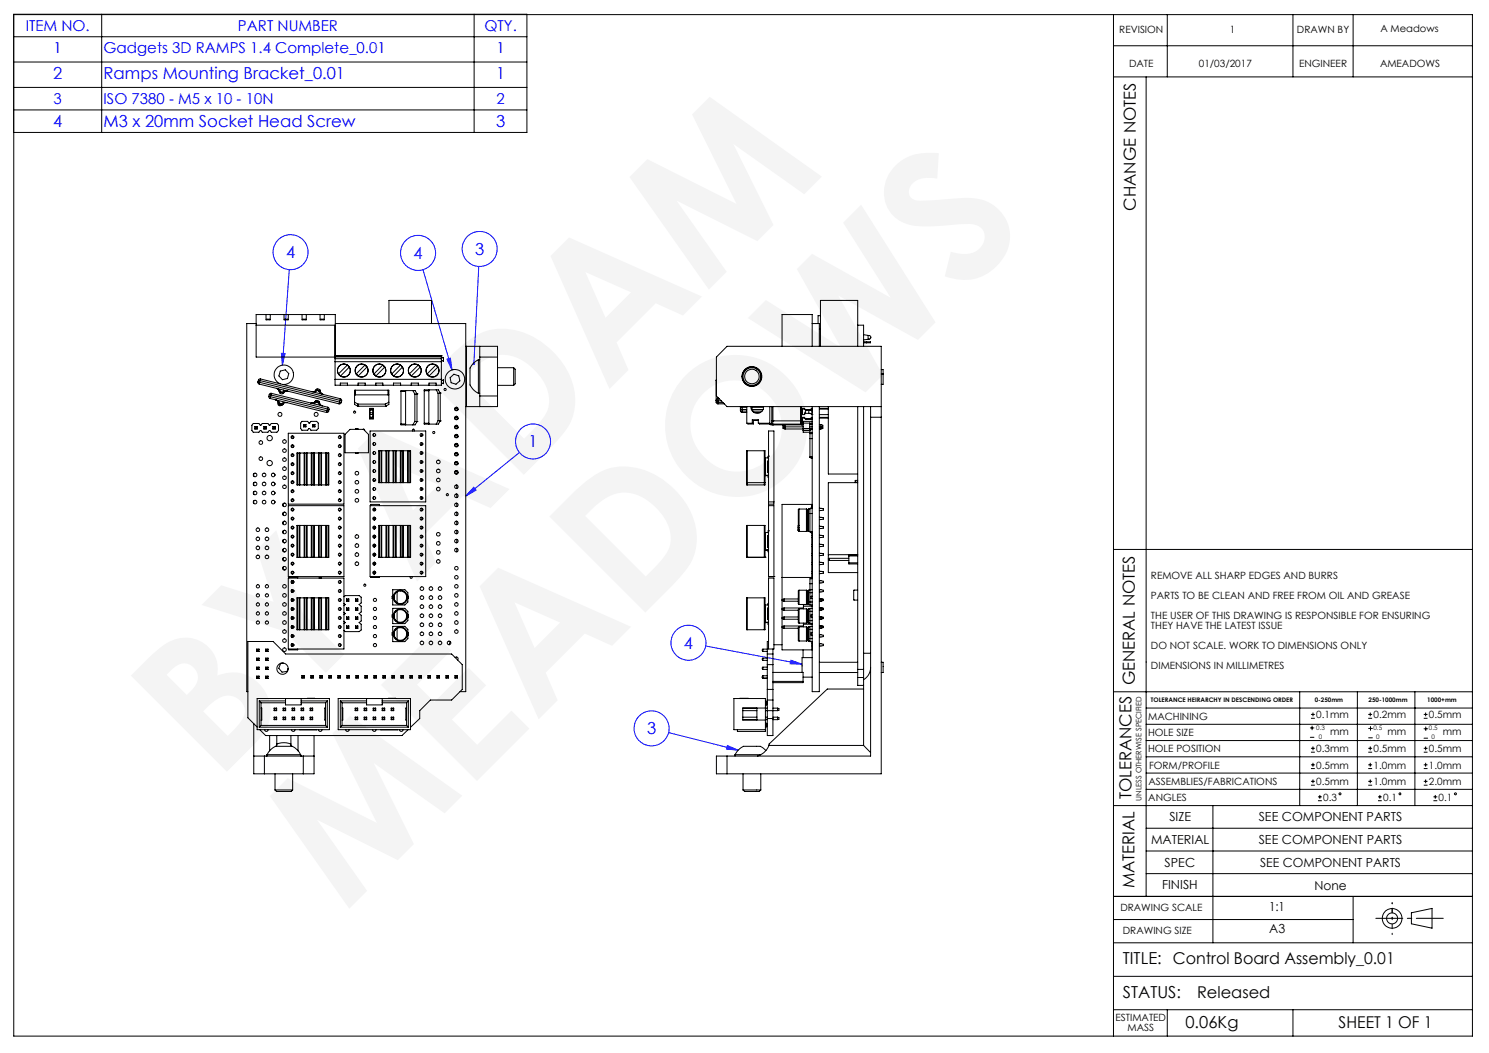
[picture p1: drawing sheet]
<svg xmlns="http://www.w3.org/2000/svg" width="420mm" height="297mm" viewBox="0 0 420 297" stroke-linecap="round" stroke-linejoin="round" font-family="sans-serif">
<defs><g id="words">
<g font-size="53.3" fill="#f4f4f4">
<text x="60.9" y="220.7" transform="rotate(-45 60.9 220.7)">BY ADAM</text>
<text x="97.5" y="257.3" transform="rotate(-45 97.5 257.3)">MEADOWS</text>
</g>
<g font-size="4.7" fill="#00f">
<text x="15" y="22.3">2</text>
<text x="29.2" y="22.3">Ramps Mounting Bracket_0.01</text>
<text x="139.9" y="22.3">1</text>
<text x="15" y="35.8">4</text>
<text x="29.2" y="35.8">M3 x 20mm Socket Head Screw</text>
<text x="139.9" y="35.8">3</text>
<text x="134" y="71.9">3</text>
<text x="80.7" y="72.8">4</text>
<text x="116.7" y="73">4</text>
<text x="149.1" y="126.2">1</text>
<text x="192.9" y="182.9">4</text>
<text x="182.5" y="207.1">3</text>
</g>
<g font-size="4.7">
<text x="320.4" y="59.4" transform="rotate(-90 320.4 59.4)">CHANGE NOTES</text>
<text x="320.1" y="193.3" transform="rotate(-90 320.1 193.3)">GENERAL NOTES</text>
<text x="319.2" y="225.4" transform="rotate(-90 319.2 225.4)">TOLERANCES</text>
<text x="320" y="250.5" transform="rotate(-90 320 250.5)">MATERIAL</text>
<text x="316.7" y="271.8">TITLE: Control Board Assembly_0.01</text>
<text x="316.7" y="281.4">STATUS:</text>
<text x="334.4" y="290.1">0.06Kg</text>
</g>
<g font-size="4.6">
<text x="337.7" y="281.4">Released</text>
<text x="377.6" y="290.1">SHEET 1 OF 1</text>
</g>
<g font-size="4.2" fill="#00f">
<text x="7.2" y="8.7">ITEM NO.</text>
<text x="67.1" y="8.7">PART NUMBER</text>
<text x="136.6" y="8.7">QTY.</text>
<text x="15.1" y="15.1">1</text>
<text x="29.2" y="15.1">Gadgets 3D RAMPS 1.4 Complete_0.01</text>
<text x="140" y="15.1">1</text>
<text x="15.1" y="29.3">3</text>
<text x="29.2" y="29.3">ISO 7380 - M5 x 10 - 10N</text>
<text x="140" y="29.3">2</text>
</g>
<g font-size="3.5">
<text x="329.8" y="231.6">SIZE</text>
<text x="355.1" y="231.6">SEE COMPONENT PARTS</text>
<text x="324.7" y="237.9">MATERIAL</text>
<text x="355.1" y="237.9">SEE COMPONENT PARTS</text>
<text x="328.5" y="244.6">SPEC</text>
<text x="355.5" y="244.6">SEE COMPONENT PARTS</text>
<text x="327.8" y="250.8">FINISH</text>
<text x="370.8" y="251.1">None</text>
<text x="358" y="257.1">1:1</text>
<text x="358" y="263.2">A3</text>
</g>
<g font-size="2.8">
<text x="315.7" y="9.4">REVISION</text>
<text x="346.9" y="9.4">1</text>
<text x="365.8" y="9.4">DRAWN BY</text>
<text x="389.4" y="9.1">A Meadows</text>
<text x="318.5" y="18.8">DATE</text>
<text x="338.2" y="18.8">01/03/2017</text>
<text x="366.4" y="18.8">ENGINEER</text>
<text x="389.3" y="18.8">AMEADOWS</text>
<text x="324.7" y="163.4">REMOVE ALL SHARP EDGES AND BURRS</text>
<text x="324.7" y="169">PARTS TO BE CLEAN AND FREE FROM OIL AND GREASE</text>
<text x="324.7" y="174.6">THE USER OF THIS DRAWING IS RESPONSIBLE FOR ENSURING</text>
<text x="324.7" y="177.5">THEY HAVE THE LATEST ISSUE</text>
<text x="324.7" y="183.1">DO NOT SCALE. WORK TO DIMENSIONS ONLY</text>
<text x="324.7" y="188.8">DIMENSIONS IN MILLIMETRES</text>
<text x="323.9" y="203.1">MACHINING</text>
<text x="371.3" y="202.6">0.1mm</text>
<text x="387.4" y="202.6">0.2mm</text>
<text x="403.1" y="202.6">0.5mm</text>
<text x="323.8" y="207.6">HOLE SIZE</text>
<text x="375.2" y="207.4">mm</text>
<text x="391.3" y="207.4">mm</text>
<text x="407" y="207.4">mm</text>
<text x="323.8" y="212.1">HOLE POSITION</text>
<text x="371.3" y="212.1">0.3mm</text>
<text x="387.4" y="212.1">0.5mm</text>
<text x="403.1" y="212.1">0.5mm</text>
<text x="324" y="221.4">ASSEMBLIES/FABRICATIONS</text>
<text x="324.1" y="216.8">FORM/PROFILE</text>
<text x="371.3" y="216.8">0.5mm</text>
<text x="371.3" y="221.4">0.5mm</text>
<text x="387.4" y="216.8">1.0mm</text>
<text x="387.4" y="221.4">1.0mm</text>
<text x="403.1" y="216.8">1.0mm</text>
<text x="403.1" y="221.4">2.0mm</text>
<text x="323.9" y="225.8">ANGLES</text>
<text x="373.2" y="225.8">0.3</text>
<text x="390.2" y="225.8">0.1</text>
<text x="405.8" y="225.8">0.1</text>
<text x="316" y="257.1">DRAWING SCALE</text>
<text x="316.7" y="263.5">DRAWING SIZE</text>
<text x="314.7" y="288">ESTIMATED</text>
<text x="318" y="290.8">MASS</text>
</g>
<text font-size="2.1" x="322" y="225.9" transform="rotate(-90 322 225.9)">UNLESS OTHERWISE SPECIFIED</text>
<g font-size="1.8">
<text x="324.7" y="198.1">TOLERANCE HEIRARCHY IN DESCENDING ORDER</text>
<text x="370.9" y="198.1">0-250mm</text>
<text x="386.1" y="198.1">250-1000mm</text>
<text x="402.6" y="198.1">1000+mm</text>
<text x="371.3" y="205.9">0.3</text>
<text x="372" y="208.5">0</text>
<text x="387.4" y="205.9">0.5</text>
<text x="388.2" y="208.5">0</text>
<text x="403.1" y="205.9">0.5</text>
<text x="403.8" y="208.5">0</text>
</g>
</g></defs>
<g fill="none" stroke="#000" stroke-width=".28">
<path d="M3.8 17.5h144.8M3.8 10.4h144.8M3.9 4.1h411.4v288.1h-411.4l-.1-288.2h144.8v33.4h-144.8M28.7 4v33.4M133.7 4v33.4M314.1 4.1v288.1M314.1 12.9h101.2M329.2 4.1v17.6M364.7 4.1v17.6M381.7 4.1v17.6M3.8 24.7h144.8M3.8 31h144.8"/>
<path d="M314.1 21.7h101.2M323.3 21.7v231.1M314.1 155h101.2M314.1 195.1h101.2M323.3 199.7h92M366.6 195.1v32.1M382.9 195.1v32.1M399.1 195.1v32.1M323.3 218h92M323.3 213.5h92M323.3 208.9h92M323.3 204.3h92"/>
<path d="M369.6 205.3h1M369.6 208h1M369.8 202.6h1.1M369.8 201.5h1.1M369.8 212.2h1.1M369.8 211.1h1.1M369.8 216.8h1.1M369.8 215.7h1.1M370.1 204.8v1M370.3 201v1M370.3 210.5v1.1M370.3 215.2v1"/>
<path d="M370.3 219.8v1.1M385.9 202.6h1.1M385.9 201.5h1.1M385.9 212.2h1.1M385.9 211.1h1.1M385.9 216.8h1.1M385.9 215.7h1.1M386 205.5h1.1M386 208.1h1.1M386.5 201v1M386.5 210.5v1.1M386.5 215.2v1"/>
<path d="M386.5 219.8v1.1M386.6 204.9v1.1M401.6 202.6h1.1M401.6 201.5h1.1M401.6 212.2h1.1M401.6 211.1h1.1M401.6 216.8h1.1M401.6 215.7h1.1M401.7 205.6h1M401.7 208.2h1M402.1 201v1M402.1 210.5v1.1"/>
<path d="M402.1 215.2v1M402.1 219.8v1.1M402.2 205v1.1M314.1 227.2h101.2M323.3 222.6h92M323.3 233.6h92M342.1 227.2v38.7M369.8 221.5h1.1M369.8 220.4h1.1M371.8 225.8h1.1M371.8 224.8h1.1M372.3 224.2v1.1"/>
<path d="M385.9 221.5h1.1M385.9 220.4h1.1M388.7 225.8h1M388.7 224.8h1M389.2 224.2v1.1M401.6 221.5h1.1M401.6 220.4h1.1M404.3 225.8h1.1M404.3 224.8h1.1M404.8 224.2v1.1M314.1 252.8h101.2M314.1 259.4h67.6"/>
<path d="M323.3 240h92M323.3 246.4h92M381.7 252.8v13.1M398.1 257.5l5.8-1.3v5.6l-5.8-1.2zM314.1 265.9h101.2M314.1 275.4h101.2M314.1 284.8h101.2M329.2 284.8v7.4M364.7 284.8v7.4"/>
<circle cx="378" cy="223.9" r=".27"/>
<circle cx="394.9" cy="223.9" r=".28"/>
<circle cx="410.5" cy="223.9" r=".26"/>
<circle cx="392.7" cy="259" r="2.78"/>
<circle cx="392.7" cy="259" r="1.55"/>
</g>
<g fill="none" stroke="#00f" stroke-width=".28">
<path d="M81.6 76.1l-1.9 26.9M119.3 76.1l8.2 28.2M135 75.1l-1.3 27.5M79.4 99.7h1l-.7 3.3zM126.1 101.3l.9-.3 .5 3.3zM133.6 137.4l.7 .9-2.9 1.6zM146.5 127.6l-15.1 12.3M199 182.2l27.2 5.1M223.1 186.2l3.1 1.1-3.3-.1zM188.6 206.6l19.6 5M205.2 210.3l3 1.3-3.3-.3z"/>
<circle cx="82" cy="71.1" r="4.9"/>
<circle cx="117.9" cy="71.3" r="4.9"/>
<circle cx="135.3" cy="70.2" r="4.9"/>
<circle cx="150.4" cy="124.5" r="4.9"/>
<circle cx="194.2" cy="181.3" r="4.9"/>
<circle cx="183.8" cy="205.4" r="4.9"/>
</g>
<path d="M392.7 259v-4.4M392.7 254.6v4.4M392.7 259v4.6" fill="none" stroke="#000" stroke-width=".28" stroke-dasharray="15.2 1.3 1.3 1.3" stroke-dashoffset="14.9"/>
<path d="M388.1 259h19" fill="none" stroke="#000" stroke-width=".28" stroke-dasharray="15.2 1.3 1.3 1.3" stroke-dashoffset="7.6"/>
<path d="M133.4 102.4l-.1 .3 .4 .2v-.3v.3a.34 .34 0 0 0 .3-.4 .34 .34 0 0 0-.6-.1zM126.1 101.3l.9-.3 .5 3.3zM79.4 99.7h1l-.7 3.3zM133.6 137.4l.7 .9-2.9 1.6zM205.2 210.3l3 1.3-3.3-.3zM223.1 186.2l3.1 1.1-3.3-.1z" fill="#00f"/>
<g fill="none" stroke="#000" stroke-width=".28">
<path d="M72.2 91.3h-2.6v103.8h.3M72.2 91.7h22.2v9M75 88.7h1.2M75 88.7v1.5h1.2v-1.5M75 88.7h-2.8v12h22.4v-12h-3.1M75.2 90.2l.1-.2h.7v.2M76.2 88.7h3.9M80.1 88.7h1.2M80.1 88.7v1.5h1.2v-1.5M80.3 90.2l.1-.2h.7v.2M81.3 88.7h3.9M85.2 88.7h1.2"/>
<path d="M85.2 88.7v1.5h1.2v-1.5M85.4 90.2v-.2h.7l.1 .2M86.4 88.7h3.9M90.3 88.7h1.2M90.3 88.7v1.5h1.2v-1.5M90.5 90.2v-.2h.7l.1 .2M94.6 91.3h36.8v103.8h-1.6M109.7 91.3v-6.6h12v6.6M131.4 97.7h8.9v17h-8.9M131.6 97.7v17M135.3 97.7v17M220.6 97.7v-9h8.5v9"/>
<path d="M229.1 91.3h2v6.4M231.1 92.8h.3M231.4 97.7v-13h10.5v13M231.4 89h-.6v2.3M241.9 91.7h1.7v6M243.6 94.4l1.3 .2M243.6 96.7h.8M243.6 96.4h.8M244.4 96.4h1.1v.3h-1.1M244.4 96.4v.3M244.9 95.7l-1.3 .2M244.9 94.6h.3a.5 .5 0 0 1 .4 .5 .5 .5 0 0 1-.4 .5l-.3 .1"/>
<path d="M244.9 94.6v1.1M71.4 119.4h1.6l.4 .5 .6-.5h1.6l.4 .5 .5-.5h1.6l.5 .5v1.5l-.5 .5h-1.6l-.4-.5-.5 .5h-1.6l-.4-.5-.6 .5h-1.6l-.4-.5v-1.5zM72.7 107.7l.5 .1M72.7 107.7l.1 .4 .3 .2M72.9 107.2l.5 .1M72.9 107.2l-.2 .5M73.1 108.3l22.5 5.6M73.2 107.8l-.1 .5M73.2 107.8l22.6 5.6M73.4 107.3l22.5 5.6M73.4 107.3l-.2 .5M73.5 106.9l-.1 .4"/>
<path d="M73.5 106.9h-.4l-.2 .3M73.5 106.9l22.5 5.6M75.8 111.8l.5 .1M75.8 111.8l.4 .6M76 111.3l.4 .1M76 111.3l-.2 .5M76.2 112.4l15.9 3.9M76.3 111.9l-.1 .5M76.3 111.9l15.9 3.9M76.4 111.4l16 4M76.4 111.4l-.1 .5M76.6 110.9l-.2 .5"/>
<path d="M76.6 110.9l-.4 .1-.2 .3M76.6 110.9l15.9 4M78.2 113.1l.3 .6M78.2 113.1l-.4-.3 .7 .3 .5 .7M78.5 109.9l.3 .6M78.5 109.9l-.5-.4a1.54 1.54 0 0 1 1.2 1.1M78.5 113.5a.6 .6 0 0 0 0 .8 .6 .6 0 0 0 .8 0M78.5 113.7l.5 .1M78.5 113.7l.1 .3M78.6 114l.5 .3h.5M78.8 110.5l.4 .1M78.8 110.5l.1 .3"/>
<path d="M78.9 110.8l.4 .3 .5-.1M79 113.8v.1M79 113.9h.3M79 113.9l-.4 .1M79.1 108.3a2.75 2.75 0 0 1-.9-4.6 2.75 2.75 0 0 1 4.5 1.1 2.75 2.75 0 0 1-2.9 3.6M79.1 104.7l1.4-.4 1 1.1-.4 1.3-1.4 .4-1-1.1zM79.2 110.6h.1M79.3 110.6l.2 .1M79.3 110.6l-.4 .2M79.3 113.9l.3 .4M79.4 113.9l.7-.4 .8 .1h-.6l-.5 .4M79.4 113.9h-.1"/>
<path d="M79.4 113.9l.4 .1M79.5 110.7l.3 .3M79.6 110.7h-.1M79.6 110.7l.4 .1M79.8 114l-.2 .3M79.9 110v.8M80 110.8l-.2 .2M80.5 110.4l-.5 .4M80.6 110.4l.6-.1a1.62 1.62 0 0 0-1.6 .4M85.2 118.8h1.6l.3 .5 .6-.5h1.6l.5 .5v1.6l-.5 .5h-1.6l-.4-.5-.5 .5h-1.6l-.4-.5v-1.6zM85.7 119.8v.6M85.7 119.8h.6"/>
<path d="M85.7 119.8l.1 .1M85.8 119.9v.4M85.8 119.9h.3M86.1 119.9v.4M86.3 119.8l-.2 .1M86.3 119.8v.6M88.2 119.8v.6M88.2 119.8l.2 .1M88.2 119.8h.6M88.4 119.9v.4M88.4 119.9h.3M88.7 119.9v.4"/>
<path d="M88.8 113.3l-.5 .4h-.6h.8l.8-.3M88.8 113.3l.5 .1M88.8 119.8l-.1 .1M88.8 119.8v.6M89 113.3l-.2 .1-.2 .5M89.1 110l-.6 .5h-.6h.9l.7-.4M89.1 110l.4 .1M89.1 113l-.3 .3M89.1 113l.3 .3M89.1 113h.5l.4 .2M89.3 109.8l-.2 .2M89.3 109.8l.3 .3"/>
<path d="M89.3 109.8l.5-.1 .4 .3M89.4 113.3l-.1 .1M89.4 113.3l.2 .1M89.6 110.1h-.1M89.6 110.1l.3 .1M89.6 113.4h.1M89.6 109.7l-.2 .1M89.7 113.4l.4 .7 .8 .4-.5-.3M89.7 113.4l.4 .2M89.9 110.2h.1M89.9 110.2a1.54 1.54 0 0 0 1.3 1.1M89.9 110.2l.4 .1"/>
<path d="M90 113.2l.1 .4M90 113.2l-.4 .2M90.1 113.6l.3 .6M90.2 110l.1 .3M90.2 110l-.3 .2M90.3 110.3l.3 .6M90.6 110.9l.6 .3M92.2 115.8l.5 .2M92.2 115.8l-.1 .5M92.4 115.4l.4 .1M92.4 115.4l-.2 .4M92.5 114.9l-.1 .5"/>
<path d="M92.5 114.9l.3 .2v.4M92.7 116l-.2 .3h-.4M92.8 115.5l-.1 .5M94.5 107h30M94.5 102h30M94.5 101.2h30M94.6 100.6h29.9M94.6 100.5h29.9M94.6 100.4h29.9M95.8 113.4l-.2 .5M95.8 113.4l.4 .2M95.9 112.9l.5 .2"/>
<path d="M95.9 112.9l-.1 .5M96 112.5l-.1 .4M96 112.5l.3 .2 .1 .4M96 108.7v-.6h2v.6M96.2 113.6l-.3 .3h-.3M96.4 113.1l-.2 .5M98 103l.5 .5-2.4 2.5-.6-.5zM100 111.4h9.7M100 113.4l1 .6M100.3 110.1v1.3M100.9 114.6h.1M100.9 114.6l-.9-.5v-4h9.7v4l-.9 .5"/>
<path d="M100.9 114.6h7.9M101 108.7v-.6h2v.6M101 114h7.7M101 114l-.1 .6M102.9 103l.6 .5-2.5 2.5-.5-.5zM104.3 115.2h1v3h-1zM104.3 117.9h1M104.3 115.4h1M104.3 116.9h.9v.8h-.9zM104.3 115.7h.9v.7h-.9zM105.2 116.4v.5M106 108.7v-.6h2v.6"/>
<path d="M107.9 103l.6 .5-2.5 2.5-.5-.5zM108.7 114l.1 .6M108.8 114.6h.1M109.4 110.1v1.3M109.7 113.4l-1 .6M111 108.7v-.6h2v.6M113 103l.5 .5-2.4 2.5-.6-.5zM113.1 119.6h1.3M113.1 110.4h1.3M114.4 110.2v9.6M116 108.7v-.6h2v.6M116.5 110.2l.5 1"/>
<path d="M117 111.2v7.6M117 118.8l-.5 1M117 118.8l.6 .1M117.6 111.1h.1M117.6 118.9h.1M117.6 111.1l-.5-.9h-4v9.6h4l.5-.9M117.6 111.1l-.6 .1M117.6 111.1v7.8M118 103l.5 .5-2.5 2.5-.5-.5zM119.7 119.4h1.3M119.7 110.2h1.3M121 110v9.6"/>
<path d="M121 108.7v-.6h2v.6M122.9 103l.6 .5-2.5 2.5-.5-.5zM123 110l.6 .9M123.6 110.9v7.7M123.6 118.6l-.6 1M123.6 118.6l.6 .1M124.2 110.9h.1M124.2 118.7h.1M124.2 110.9l-.6-.9h-3.9v9.6h3.9l.6-.9M124.2 110.9h-.6M124.2 110.9v7.8M124.5 100.4h.1"/>
<path d="M124.5 100.4v8.3h-30v-8M124.5 107.5l.6-.3v1l-.6-.3M124.5 101.1l.6-.2v.9l-.6-.2M127 106.5l1-1 1.4 .5 .3 1.4-1.1 1-1.4-.5zM128.3 115.1h.5M128.3 117.7h.5M128.3 118.2h.9M128.3 115.6h.9M128.8 114.9v.2M128.8 117.4v.3M128.8 120v.2M128.8 115.1l.4 .4"/>
<path d="M128.8 117.7l.4 .3M134.9 101.5a3.8 3.8 0 0 0-2.3 4.4v1.1a3 3 0 0 0 1.6 3.5l.7 .4M134.9 101.5v9.4M134.9 110.9h.4M134.9 101.5h.4M135.3 100.7h5M135.3 111.7h5M140.3 108.7h4.6M140.3 103.7h4.6M144.9 103.7v5M144.9 103.7l.4 .4v2.2a2.58 2.58 0 0 1-.4 2.4M202 113.4l.5 .5"/>
<path d="M202 113.4l.5 .2M202.1 107.1l-.1 6.3M202.5 112.5v.6M202.5 112.5l-.5 .4 .5 .2M202.5 113.6v.3M202.5 113.9h1.8M202.5 112.1v.4M202.5 113.1v.5M202.5 113.1h.9M202.5 112.5h.3M202.5 113.6h1.4M208.8 115.8l.6 .5"/>
<path d="M208.8 115.8l.6 .2M208.8 114.7v1.1M209.4 114.9v.6M209.4 114.9l-.6 .5 .6 .1M209.4 116v.3M209.4 116.3h1.2M209.4 114.7v.2M209.4 115.5v.5M209.4 115.5h1.2M209.4 114.9h1.2M209.4 116h1.2M210.6 114.7v4.7h1.6v-1h1.7v1h3.2"/>
<path d="M211.8 114.7a1.79 1.79 0 0 0 1.8 1.9 1.79 1.79 0 0 0 1.8-1.9M212.1 114.9h3.3M212.1 114.7v.1a1.71 1.71 0 0 0 .7 1.6M212.2 115.5h3.1M212.4 116h2.5M212.7 116.3h1.8M213.9 118.6h-1.4v1h-1.5v-.2M217.1 114.7v4.9M217.7 118.6l.3 .1M217.7 114.7v3.9M217.7 118.6l-.1 1M218 118.7h.1"/>
<path d="M218 118.7l-.1 1.1M218 114.7v4M218.3 119.6l-.1 .2M221.3 119.8l-.4 .1v.4l5.7 .1M221.4 119.8v1.2M225.8 114.7v4.9M226 115.2h1v.3h1.5l.6-.3M226 116.9h1v-.3h1.5l.5 .3M226 117.7h1v.4h1.5l.5-.4M226 114.7v4.9h-11.8v-.2M226 118.6l-8 .1M226.1 115.2v1.7"/>
<path d="M226.1 117.7v2.1M226.3 117.9h.7M226.3 117.7v2.1h-8.8v-.2M226.3 119.8h.3M226.3 115.2v1.7M226.3 118.8l-.3 .1M226.3 115.4h.7M226.6 119.3h2.5M227.3 118.1v.2l1.8-.1M227.3 115.5v.2l1.8-.1M227.5 115.7l-.3 .3-.1 .6M228.1 115.7v.9"/>
<path d="M228.4 119.8h.7M228.4 119.4h.7M228.4 119.3v1.6M228.9 116.9h.1M229 116.9h.1M229 117.7l-.1 .1M229 117.7h.1M229.1 114.7v80.4h2v-80.4M229.1 118.8h-2.5v3.1h1.9M229.1 116.1v.1M229.1 118.1l-.1 .1M231.1 117.9h2.5"/>
<path d="M231.1 115.2h2.5M231.1 116.9h2.5M231.1 117.7h2.5M231.1 119.8h.4M231.1 115.4h2.5M231.5 119.8l.6 .1v.4l-1 .1M231.5 119.8v1.2M233.6 114.7v19h8.3M241.9 114.7v78.6h1.7M243.6 114.7v95.6M245.6 117.7h3M245.6 114.7v98.6h-43.5v5h46.5v-120.6h-43.5l-3 3v11l3 3h43.5"/>
<path d="M248.6 104.2h.5v1.3M248.6 105.5h.5M249.1 105.5v2.9h-.5M71.6 133.6v.7M71.6 136.2v.6M71.6 138.7v.7M71.9 120.4h.6M71.9 121h.6M71.9 120.4l.2 .1M71.9 120.4v.6M72.1 120.9h.3M72.1 120.5h.3"/>
<path d="M72.1 120.5v.4M72.1 120.9l-.2 .1M72.4 120.5v.4M72.4 120.9l.1 .1M72.5 120.4v.6M72.5 120.4l-.1 .1M74.4 120.4h.7M74.4 121h.7M74.4 120.4l.2 .1M74.4 120.4v.6M74.6 120.9h.3M74.6 120.5h.3"/>
<path d="M74.6 120.5v.4M74.6 120.9l-.2 .1M74.9 120.5v.4M74.9 120.9l.2 .1M75.1 120.4l-.2 .1M75.1 120.4v.6M77 120.4h.6M77 120.4l.2 .1M77 121h.6M77 120.4v.6M77.2 120.9h.3M77.2 120.5v.4"/>
<path d="M77.2 120.5h.3M77.2 120.9l-.2 .1M77.5 120.9l.1 .1M77.5 120.5v.4M77.5 133.8v.3M77.5 136.3v.4M77.5 138.9v.3M77.6 120.4l-.1 .1M77.6 120.4v.6M81.3 122.2h15.7v20h-15.7zM82.5 125.4l-.2 .4 .3 .4M82.5 122.9l-.2 .4 .3 .4"/>
<path d="M82.5 130.5l-.2 .4 .3 .4M82.5 128l-.2 .4 .3 .4M82.6 135.6l-.3 .4 .2 .4M82.6 133.1l-.3 .4 .2 .4M82.6 138.2l-.3 .4 .2 .4M84 127.8h-.3v9h.3M84 127.8v9M84 127.8h.4M84 136.8h.4M84.4 127.8h.2M84.4 136.8h.2M84.4 127.8v9"/>
<path d="M84.6 127.8v9M84.6 127.8h1.2M84.6 136.8h1.2M85.7 120.4h.6M85.8 127.8h.2M85.8 136.8h.2M85.8 127.8v9M85.8 120.3h.3M85.8 120.3l-.1 .1M86 127.8v9M86 127.8h.4M86 136.8h.4"/>
<path d="M86.1 120.3l.2 .1M86.4 127.8h.2M86.4 136.8h.2M86.4 127.8v9M86.6 127.8v9M86.6 127.8h1.2M86.6 136.8h1.2M87.8 127.8h.2M87.8 136.8h.2M87.8 127.8v9M88 127.8v9M88 127.8h.5"/>
<path d="M88 136.8h.5M88.2 120.4h.6M88.4 120.3h.3M88.4 120.3l-.2 .1M88.5 127.8h.2M88.5 136.8h.2M88.5 127.8v9M88.7 127.8v9M88.7 127.8h1.2M88.7 136.8h1.2M88.7 120.3l.1 .1M89.9 127.8h.1"/>
<path d="M89.9 136.8h.1M89.9 127.8v9M90 127.8v9M90 127.8h.5M90 136.8h.5M90.5 127.8h.2M90.5 136.8h.2M90.5 127.8v9M90.7 127.8v9M90.7 127.8h1.2M90.7 136.8h1.2M91.9 127.8h.2"/>
<path d="M91.9 136.8h.2M91.9 127.8v9M92.1 127.8v9M92.1 127.8h.4M92.1 136.8h.4M92.5 127.8h.2v9h-.2M92.5 127.8v9M95.7 138.1l.3 .5-.2 .4M95.7 135.6l.3 .4-.2 .4M95.7 133.1l.3 .4-.2 .4M95.8 128l.2 .4-.3 .4M95.8 130.5l.2 .4-.3 .4"/>
<path d="M95.8 122.9l.2 .4-.3 .4M95.8 125.4l.2 .4-.3 .4M98.7 121.1h3.8l1.4 1.4v5.2h-6.6v-5.2zM100.3 121.1v-.2h.7v.2M100.3 127.7v.2h.7v-.2M102.4 121.1h.4l.1 .3M104.4 121.6h15.7v20h-15.7zM105.3 135.5h.6M105.4 122.3l-.1 .5 .4 .3M105.5 124.8l-.2 .4 .3 .4M105.5 129.9l-.2 .4 .3 .4M105.5 127.3l-.2 .4 .3 .5"/>
<path d="M105.6 132.4l-.3 .5 .3 .3M105.6 137.5l-.3 .4 .2 .4M105.6 135l-.3 .4 .2 .4M107 127.1h-.2v9h.2M107 136.1h.5M107 127.1h.5M107 127.1v9M107.5 136.1h.2M107.5 127.1h.2M107.5 127.1v9M107.7 136.1h1.2M107.7 127.1h1.2"/>
<path d="M107.7 127.1v9M108.9 136.1h.1M108.9 127.1h.1M108.9 127.1v9M109 136.1h.5M109 127.1h.5M109 127.1v9M109.5 136.1h.2M109.5 127.1h.2M109.5 127.1v9M109.7 136.1h1.2M109.7 127.1h1.2"/>
<path d="M109.7 127.1v9M110.9 136.1h.2M110.9 127.1h.2M110.9 127.1v9M111.1 136.1h.4M111.1 127.1h.4M111.1 127.1v9M111.5 136.1h.3M111.5 127.1h.3M111.5 127.1v9M111.8 136.1h1.1M111.8 127.1h1.1"/>
<path d="M111.8 127.1v9M112.9 127.1h.2M112.9 136.1h.2M112.9 127.1v9M113.1 127.1v9M113.1 136.1h.5M113.1 127.1h.5M113.6 136.1h.2M113.6 127.1h.2M113.6 127.1v9M113.8 127.1v9M113.8 136.1h1.2"/>
<path d="M113.8 127.1h1.2M115 136.1h.1M115 127.1h.1M115 127.1v9M115.1 136.1h.5M115.1 127.1v9M115.1 127.1h.5M115.6 127.1h.2v9h-.2M115.6 127.1v9M116.4 121.6a.3 .3 0 0 1 0-.5 .3 .3 0 0 1 .4 0 .3 .3 0 0 1 0 .5M118.7 137.5l.3 .4-.2 .4M118.7 135l.3 .4-.2 .4"/>
<path d="M118.8 127.4l.2 .3-.3 .4M118.8 129.9l.2 .4-.3 .4M118.8 132.5l.2 .4-.2 .3M118.8 122.3l.2 .3-.3 .4M118.8 124.8l.2 .4-.3 .4M128.3 130.9h.9M128.3 133.4h.9M128.3 127.8h.5M128.3 120.7h.9M128.3 123.3h.9M128.3 125.8h.9M128.3 128.3h.9"/>
<path d="M128.3 120.2h.5M128.3 125.3h.5M128.3 130.4h.5M128.3 122.8h.5M128.3 132.9h.5M128.4 136.9h.4M128.4 139.4h.4M128.6 133.7h.3M128.8 122.5v.3M128.8 125.1v.2M128.8 127.6v.2M128.8 130.2v.2"/>
<path d="M128.8 132.7v.2M128.8 136.9v.9M128.8 139.4v.9M128.8 120.2l.4 .4M128.8 125.3l.4 .4M128.8 130.4l.4 .4M128.8 132.9l.4 .4M128.8 127.8l.4 .4M128.8 122.8l.4 .4M128.9 139.4h-.1M128.9 136.8l-.1 .1M210.6 136.1h5.2"/>
<path d="M210.8 127.1h-.2v9.7h.2M210.8 136.8h4.8M210.8 127.1h4.8M210.8 127.1v9.7M215.6 127.1h.2v9.7h-.2M215.6 127.1v9.7M215.9 129.1l-.1 .2M215.9 134.1v.1M215.9 129.1h.8M215.9 129.1v5M215.9 134.1h.8M215.9 134.2h.8"/>
<path d="M216.6 130.7l.1 .1M216.6 130.7h.1M216.6 130.2l.1 .1M216.6 130.2h.1M216.6 133.1h.1M216.6 130.6h.1M216.6 132.7l.1 .2M216.6 132.7h.1M216.6 132.3l.1 .1M216.6 132.3h.1M216.6 132.5h.1M216.6 131.5h.1"/>
<path d="M216.6 132h.1M216.6 131.3h.1M216.6 131.1h.1M216.6 130.1h.1M216.6 133.2l.1 .1M216.6 133.2h.1M216.6 131.8l.1 .1M216.6 131.8h.1M216.6 134.2l.1 .4M216.6 130.1v.1M216.6 130.6v.1M216.6 131.1v.2"/>
<path d="M216.6 131.5v.3M216.6 132v.3M216.6 132.5v.2M216.6 133.1v.1M216.7 132.3h.1M216.7 132h.1M216.7 130.7h.1M216.7 130.6h.1M216.7 131.8h.1M216.7 131.5h.1M216.7 133.2h.1M216.7 133.1h.1"/>
<path d="M216.7 131.3h.1M216.7 131.1h.1M216.7 132.7h.1M216.7 132.5h.1M216.7 130.2h.1M216.7 130.1h.1M216.7 129.1h.1M216.7 129.1h-.1M216.7 134.6h.1M216.7 128.7h.1M216.7 128.7v.4M216.7 130.1v.1"/>
<path d="M216.7 130.6v.1M216.7 131.1v.2M216.7 131.5v.3M216.7 132v.3M216.7 132.5v.2M216.7 133.1v.1M216.7 130.8h.1M216.7 130.3h.1M216.7 131.4h.1M216.7 131.4v.1M216.7 131.8v.1M216.7 131.9h.1"/>
<path d="M216.7 133h.1M216.7 133l-.1 .1M216.7 130.5h.1M216.7 130.5l-.1 .1M216.7 132.3v.1M216.7 132.4h.1M216.7 132.8v.1M216.7 132.5h-.1M216.7 131.9v.1M216.7 132.9h.1M216.7 131.4l-.1 .1M216.7 133.3h.1"/>
<path d="M216.7 131.9l-.1 .1M216.7 130.9h.1M216.7 130h.1M216.7 130.9l-.1 .2M216.7 130l-.1 .1M216.7 134.1h.1M216.7 134.1v.1M216.7 134.2h.1M216.7 129.1l.1 .1M216.8 134.1l-.1 .1M216.8 128.7h.1M216.8 121.6h1.5v20.6h-1.5z"/>
<path d="M221.3 120.4l-.4 .1v.4l.5 .1M221.4 121h5.2M226.6 120.9h2.5M226.6 121.4h1.9M228.4 120.4h.7M228.4 121.4h.1M228.5 122.3h.6M228.5 123.7h.6M228.5 128.9h.6M228.8 120.9v.2M228.8 128.9v.3h.3M228.8 129.1h.3"/>
<path d="M229.1 121.1h-.6v7.9h.3M229.1 122.1h-.3v.2M231.1 121h.4M231.6 120.4l.5 .1v.4l-.6 .1M241.2 136h.7M241.2 136v.1M241.9 135.5h-.7v.5M241.9 136.1h-8.3v25.4h8.3M71.6 141.3v.7M77.5 141.4v.4M79.9 142.1v.6M79.9 144.6v.7"/>
<path d="M79.9 147.2v.6M79.9 149.8v.6M79.9 152.3v.6M79.9 154.9v.6M79.9 157.4v.6M79.9 159.9v.7M80 158.2h.4M80 142h.4M80.1 144.5h.3M80.1 155.6h.3M80.1 147h.3M80.2 149.6h.1"/>
<path d="M80.2 153.1h.1M81.3 142.6h15.7v20h-15.7zM82.5 145.9l-.2 .3 .3 .4M82.5 143.3l-.2 .4 .3 .4M82.5 151l-.2 .3 .3 .4M82.5 148.4l-.2 .4 .3 .4M82.6 156l-.3 .5 .2 .3M82.6 153.5l-.3 .4 .2 .4M82.6 158.6l-.3 .4 .2 .4M82.6 140.7l-.3 .4 .2 .4M84 148.2h-.3v9h.3M84 148.2v9"/>
<path d="M84 157.2h.4M84 148.2h.4M84.4 157.2h.2M84.4 148.2h.2M84.4 148.2v9M84.6 148.2v9M84.6 157.2h1.2M84.6 148.2h1.2M85.8 157.2h.2M85.8 148.2h.2M85.8 148.2v9M86 148.2v9"/>
<path d="M86 157.2h.4M86 148.2h.4M86.4 157.2h.2M86.4 148.2h.2M86.4 148.2v9M86.6 148.2v9M86.6 157.2h1.2M86.6 148.2h1.2M87.8 157.2h.2M87.8 148.2h.2M87.8 148.2v9M88 148.2v9"/>
<path d="M88 157.2h.5M88 148.2h.5M88.5 157.2h.2M88.5 148.2h.2M88.5 148.2v9M88.7 148.2v9M88.7 157.2h1.2M88.7 148.2h1.2M89.9 157.2h.1M89.9 148.2h.1M89.9 148.2v9M90 148.2v9"/>
<path d="M90 157.2h.5M90 148.2h.5M90.5 148.2h.2M90.5 157.2h.2M90.5 148.2v9M90.7 148.2v9M90.7 157.2h1.2M90.7 148.2h1.2M91.9 157.2h.2M91.9 148.2h.2M91.9 148.2v9M92.1 148.2v9"/>
<path d="M92.1 157.2h.4M92.1 148.2h.4M92.5 148.2h.2v9h-.2M92.5 148.2v9M95.7 158.6l.3 .4-.2 .4M95.7 140.7l.3 .4-.2 .4M95.7 156l.3 .5-.2 .3M95.7 153.5l.3 .4-.2 .4M95.8 151l.2 .3-.3 .5M95.8 145.9l.2 .3-.3 .4M95.8 148.4l.2 .4-.3 .4M95.8 143.3l.2 .4-.3 .4"/>
<path d="M104.4 142.6h15.7v20h-15.7zM104.5 142.6v-.3h2.5v.3M105.3 158.9l.3-.3v.8M105.3 151.4l.3 .4M105.3 148.9l.3 .3M105.3 143.4v.6M105.3 145.9v.7M105.3 148.5v.6M105.3 151v.7M105.3 153.6v.6M105.3 156.1v.6M105.3 158.6v.7"/>
<path d="M105.5 145.9l-.2 .3M105.5 148.4l-.2 .3M105.6 153.5l-.3 .3M105.6 151l-.3 .2M105.6 156l-.3 .3M105.6 159.1h-.3l.2 .2M105.6 156.5l-.3 .1 .2 .2M105.6 154h-.3l.3 .3M105.6 145.9v.7l-.3-.3M105.6 140l-.3 .5 .2 .4M105.6 143.4v.6M105.6 148.4v.8"/>
<path d="M105.6 151v.8M105.6 153.5v.8M105.6 156v.8M105.7 143.4h-.3v.6h.5M105.9 158.8l.1 .3M105.9 156.3l.1 .2M105.9 153.7l.1 .3M105.9 143.6v.3M105.9 146.1v.3M105.9 148.7v.2M105.9 151.2v.3M107 148.2h-.2v9h.2"/>
<path d="M107 157.2h.5M107 148.2h.5M107 148.2v9M107.5 148.2h.2M107.5 157.2h.2M107.5 148.2v9M107.7 157.2h1.2M107.7 148.2h1.2M107.7 148.2v9M108.9 148.2h.1M108.9 157.2h.1M108.9 148.2v9"/>
<path d="M109 157.2h.5M109 148.2h.5M109 148.2v9M109.5 148.2h.2M109.5 157.2h.2M109.5 148.2v9M109.7 157.2h1.2M109.7 148.2h1.2M109.7 148.2v9M110.9 148.2h.2M110.9 157.2h.2M110.9 148.2v9"/>
<path d="M111.1 157.2h.4M111.1 148.2h.4M111.1 148.2v9M111.5 148.2h.3M111.5 157.2h.3M111.5 148.2v9M111.8 157.2h1.1M111.8 148.2h1.1M111.8 148.2v9M112.9 148.2h.2M112.9 157.2h.2M112.9 148.2v9"/>
<path d="M113.1 157.2h.5M113.1 148.2h.5M113.1 148.2v9M113.6 148.2h.2M113.6 157.2h.2M113.6 148.2v9M113.8 157.2h1.2M113.8 148.2h1.2M113.8 148.2v9M115 148.2h.1M115 157.2h.1M115 148.2v9"/>
<path d="M115.1 157.2h.5M115.1 148.2h.5M115.1 148.2v9M115.6 148.2h.2v9h-.2M115.6 148.2v9M118.7 158.6l.3 .4-.2 .3M118.7 156.1l.3 .4-.2 .3M118.7 153.5l.3 .4-.2 .4M118.7 140.1l.3 .4-.2 .4M118.8 148.4l.2 .4-.3 .4M118.8 151l.2 .3-.3 .4M118.8 143.3l.2 .4-.3 .4"/>
<path d="M118.8 145.9l.2 .3-.3 .4M128.4 142h.4M128.5 147.1h.3M128.5 144.5h.3M128.5 149.6h.3M128.6 152.1h.2v1M128.6 154.7h.2v.9M128.8 142v.9M128.8 144.5v.9M128.8 147.1v.9M128.8 149.6v1M128.9 149.6h-.1"/>
<path d="M128.9 147l-.1 .1M128.9 144.5h-.1M128.9 142h-.1M210.6 157.2h.2M210.6 157.2h.1M210.8 148.2h-.2v9M210.8 157.2h.1M210.8 157.2h4.8M210.8 148.2h4.8M210.8 148.2v9M215.6 157.2h.2M215.6 148.2h.2v9"/>
<path d="M215.6 157.2h.1M215.6 148.2v9M215.8 157.2h.1M215.9 150.2l-.1 .1M215.9 155.1v.1M215.9 150.2v4.9M215.9 155.1h.8M215.9 150.2h.8M215.9 155.2h.8M216.6 152.3l.1 .1M216.6 152.3h.1M216.6 151.8l.1 .1"/>
<path d="M216.6 151.8h.1M216.6 152.8l.1 .1M216.6 152.8h.1M216.6 153.1h.1M216.6 152.6h.1M216.6 152.1h.1M216.6 151.6h.1M216.6 153.8l.1 .1M216.6 153.8h.1M216.6 151.1h.1M216.6 153.3l.1 .1M216.6 153.3h.1"/>
<path d="M216.6 154.1h.1M216.6 153.6h.1M216.6 151.3l.1 .1M216.6 151.3h.1M216.6 154.3l.1 .1M216.6 154.3h.1M216.6 155.2l.1 .1M216.6 151.1v.2M216.6 151.6v.2M216.6 152.1v.2M216.6 152.6v.2M216.6 153.1v.2"/>
<path d="M216.6 153.6v.2M216.6 154.1v.2M216.7 151.3h.1M216.7 151.1h.1M216.7 153.8h.1M216.7 153.6h.1M216.7 154.3h.1M216.7 154.1h.1M216.7 152.3h.1M216.7 152.1h.1M216.7 152.8h.1M216.7 152.6h.1"/>
<path d="M216.7 151.8h.1M216.7 151.6h.1M216.7 153.3h.1M216.7 153.1h.1M216.7 149.8l-.1 .4M216.7 155.3h.1M216.7 149.8h.1M216.7 155.6h.1M216.7 151.1v.2M216.7 151.6v.2M216.7 152.1v.2M216.7 152.6v.2"/>
<path d="M216.7 153.1v.2M216.7 153.6v.2M216.7 154.1v.2M216.7 155.3v.3M216.7 152.4h.1M216.7 151h.1M216.7 151v.1M216.7 152h.1M216.7 153.8v.1M216.7 153.9h.1M216.7 151.5h.1M216.7 151.8v.1"/>
<path d="M216.7 151.9h.1M216.7 154h.1M216.7 154v.1M216.7 152.9h.1M216.7 154.3v.1M216.7 154.4h.1M216.7 151.3v.1M216.7 151.4h.1M216.7 153h.1M216.7 153l-.1 .1M216.7 152.5h.1M216.7 152.5l-.1 .1"/>
<path d="M216.7 152l-.1 .1M216.7 151.5l-.1 .1M216.7 153.3v.1M216.7 153.5h.1M216.7 153.5v.1M216.7 151l-.1 .1M216.7 154l-.1 .1M216.7 153.5l-.1 .1M216.7 155.1h.1M216.7 155.1v.1M216.7 150.1v.1M216.7 150.1h.1"/>
<path d="M216.7 155.2v.1M216.7 150.2h.1M216.8 155.1l-.1 .1M216.8 149.7h.1M216.8 141.6h1.5M225.2 149.7l.2 .2M225.2 148.8h.1M225.2 148.2h.1M225.2 149.3h.1M225.2 149.6h.1M225.2 149.7h.1M225.2 148.2v1.5"/>
<path d="M225.4 143.6l-.2 .2v5.9M225.4 143.6v6.3M225.4 143.6h2.1M225.4 149.9h2.1M227.5 143.6l.2 .2M227.5 143.6v6.3M227.7 149.7l-.2 .2M227.7 143.8v5.9M227.7 143.8h.2M227.7 149.7h.2M227.9 149.7l.2 .2M227.9 143.8v5.9"/>
<path d="M228.1 143.6l-.2 .2M228.1 143.6v6.3M228.1 143.6h.4M228.1 149.9h.4M228.5 144.8h.6M228.8 150v.2h.3M229.1 143.2v-.9h-8.5v41h8.5v-2.3M229.1 142.6h.1M229.1 150.2v12.8M229.1 142.8h.1M229.1 159.2h.1M229.1 158.6h.1"/>
<path d="M229.1 156.7h.1M229.1 156.1h.1M229.1 151h.1M229.1 151.6h.1M229.1 154.2h.1M229.1 153.5h.1M229.1 143.2h-.3v.2M229.1 143.4h-.6v6.6h.6M231.1 143.4l1.1 .1v.4l-1.1 .1M231.1 145.9l1.1 .1v.4l-1.1 .1M231.1 148.4l1.1 .2v.4l-1.1 .1M231.1 151l1.1 .1v.4l-1.1 .1"/>
<path d="M231.1 153.5l1.1 .1v.5l-1.1 .1M231.1 156.1l1.1 .1v.4l-1.1 .1M231.1 158.6l1.1 .1v.4l-1.1 .1M233.6 156.5h8.3M233.6 157.9l.4 .2M234 157.5v.6M234 157.5l-.4 .1M234 157.5h5.4M234 158.1h5.4M239.4 156.5v2.6h2.5M239.4 156.5h2.5M239.4 156.8h2.5"/>
<path d="M239.4 158.7h2.5M80 160.7h.5M81.3 163.1h15.7v20h-15.7zM81.5 163.1v-.4h2.5v.4M82.3 163.8v.7M82.3 166.4v.6M82.3 168.9v.6M82.3 171.4v.7M82.3 174v.6M82.3 176.5v.7M82.3 179.1v.6M82.4 164.3l.1 .1"/>
<path d="M82.4 163.8v.1M82.5 171.4v.7l-.2-.3zM82.5 168.9v.7l-.2-.4zM82.5 166.3l-.2 .3 .2 .4v-.7M82.5 179l-.2 .4 .2 .4M82.5 176.5v.7l-.2-.3 .2-.4M82.5 173.9v.8l-.2-.4 .2-.3M82.5 163.8v.6M82.5 179v.8M82.6 161.1l-.3 .5 .2 .3M82.7 163.8h-.3v.6h.4M82.9 164v.3"/>
<path d="M82.9 166.5v.3M82.9 169.1v.3M82.9 171.6v.3M82.9 174.2v.2M82.9 176.7v.3M82.9 179.2v.3M84 168.6h-.3v9h.3M84 168.6h.4M84 177.6h.4M84 168.6v9M84.4 168.6h.2M84.4 177.6h.2"/>
<path d="M84.4 168.6v9M84.6 168.6v9M84.6 168.6h1.2M84.6 177.6h1.2M85.8 168.6h.2M85.8 177.6h.2M85.8 168.6v9M86 168.6h.4M86 177.6h.4M86 168.6v9M86.4 168.6h.2M86.4 177.6h.2"/>
<path d="M86.4 168.6v9M86.6 168.6v9M86.6 168.6h1.2M86.6 177.6h1.2M87.8 177.6h.2M87.8 168.6h.2M87.8 168.6v9M88 168.6h.5M88 177.6h.5M88 168.6v9M88.5 177.6h.2M88.5 168.6h.2"/>
<path d="M88.5 168.6v9M88.7 168.6h1.2M88.7 177.6h1.2M88.7 168.6v9M89.9 177.6h.1M89.9 168.6h.1M89.9 168.6v9M90 168.6h.5M90 177.6h.5M90 163v.1M90 168.6v9M90.5 177.6h.2"/>
<path d="M90.5 168.6h.2M90.5 168.6v9M90.7 163v.1M90.7 168.6h1.2M90.7 177.6h1.2M90.7 168.6v9M91.9 177.6h.2M91.9 168.6h.2M91.9 168.6v9M92.1 168.6h.4M92.1 177.6h.4M92.1 168.6v9"/>
<path d="M92.5 168.6h.2v9h-.2M92.5 168.6v9M95.7 179l.3 .4-.2 .4M95.7 161.1l.3 .5-.2 .3M95.7 176.5l.3 .4-.2 .3M95.7 173.9l.3 .4-.2 .4M95.8 171.4l.2 .4-.3 .4M95.8 166.3l.2 .3-.3 .5M95.8 168.8l.2 .4-.3 .4M95.8 163.8l.2 .3-.3 .4M97 168.3l.4-.3h3.9l.6 .4v1.7l-.6 .4 .6 .5v1.6l-.6 .5 .6 .4v1.7l-.6 .4 .6 .5v1.6l-.6 .4h-3.9l-.4-.3M97 175.3l.4 .3-.4 .3"/>
<path d="M97 172.8l.4 .3-.4 .3M97 170.2l.4 .3-.4 .3M97.8 176.6l.1 .1M97.8 176.6h.6M97.8 168.9h.6M97.8 171.5l.1 .1M97.8 174h.6M97.8 174l.1 .2M97.8 168.9l.1 .2M97.8 171.5h.6M97.8 168.9v.7M97.8 171.5v.6"/>
<path d="M97.8 174v.7M97.8 176.6v.6M97.8 177.2h.6M97.8 172.1h.6M97.8 169.6h.6M97.8 174.7h.6M97.9 169.1v.3M97.9 171.6v.3M97.9 174.2v.3M97.9 176.7v.3M97.9 174.2h.3M97.9 174.5h.3"/>
<path d="M97.9 171.6h.3M97.9 171.9h.3M97.9 169.1h.3M97.9 169.4h.3M97.9 176.7h.3M97.9 177h.3M97.9 174.5l-.1 .2M97.9 177l-.1 .2M97.9 169.4l-.1 .2M97.9 171.9l-.1 .2M98.2 169.1v.3M98.2 171.6v.3"/>
<path d="M98.2 174.2v.3M98.2 176.7v.3M98.2 171.9l.2 .2M98.2 177l.2 .2M98.2 174.5l.2 .2M98.2 169.4l.2 .2M98.4 174l-.2 .2M98.4 171.5l-.2 .1M98.4 176.6l-.2 .1M98.4 168.9v.7M98.4 171.5v.6M98.4 174v.7"/>
<path d="M98.4 176.6v.6M98.4 168.9l-.2 .2M100.3 168.9v.7M100.3 171.5v.6M100.3 174v.7M100.3 176.6v.6M100.3 168.9l.1 .2M100.3 176.6h.6M100.3 168.9h.6M100.3 174l.1 .2M100.3 174h.6M100.3 176.6l.1 .1"/>
<path d="M100.3 171.5l.1 .1M100.3 171.5h.6M100.3 177.2h.6M100.3 172.1h.6M100.3 169.6h.6M100.3 174.7h.6M100.4 169.1v.3M100.4 171.6v.3M100.4 174.2v.3M100.4 176.7v.3M100.4 169.4l-.1 .2M100.4 174.2h.4"/>
<path d="M100.4 174.5h.4M100.4 171.6h.4M100.4 171.9h.4M100.4 169.1h.4M100.4 169.4h.4M100.4 176.7h.4M100.4 177h.4M100.4 171.9l-.1 .2M100.4 177l-.1 .2M100.4 174.5l-.1 .2M100.8 169.1v.3M100.8 171.6v.3"/>
<path d="M100.8 174.2v.3M100.8 176.7v.3M100.8 171.9l.1 .2M100.8 169.4l.1 .2M100.8 174.5l.1 .2M100.8 177l.1 .2M100.9 168.9v.7M100.9 171.5v.6M100.9 174v.7M100.9 176.6v.6M100.9 171.5l-.1 .1M100.9 168.9l-.1 .2"/>
<path d="M100.9 174l-.1 .2M100.9 176.6l-.1 .1M104.5 162.6v.3h2.5v-.3M105.3 161.5l.3-.4v.8M105.3 161.6l.2 .3M105.3 161.2v.6M105.9 161.4v.2M110.8 168.2h-.2v.6h.2M110.8 173.4h-.2v.7h.2M110.8 178.5h-.2v.6h.2M110.8 171.6h3.4l.8 .8v2.6l-.8 .9h-3.4zM110.8 166.3h3.4l.8 .9v2.6l-.8 .8h-3.4z"/>
<path d="M110.8 176.7h3.4l.8 .8v2.6l-.8 .9h-3.4zM111.6 177.5l.4-.3v3.2a1.79 1.79 0 0 1-.4-2.9zM111.6 167.2l.4-.3v3.1a1.79 1.79 0 0 1-.4-2.8zM111.6 172.5l.4-.3v3.1a1.79 1.79 0 0 1-.4-2.8zM115 178.5h.2v.6h-.2M115 168.2h.2v.6h-.2M115 173.4h.2v.7h-.2M115.7 162.6a.3 .3 0 0 0 .1 .4 .3 .3 0 0 0 .4 0 .3 .3 0 0 0 0-.4M118.7 161.1l.3 .5-.2 .3M210.8 168.6h-.2v9h.2M210.8 168.6h4.8M210.8 177.6h4.8"/>
<path d="M210.8 168.6v9M215.6 168.6h.2v9h-.2M215.6 168.6v9M215.9 170.6l-.1 .1M215.9 175.5v.1M215.9 170.6h.8M215.9 175.5h.8M215.9 170.6v4.9M215.9 175.6h.8M216.6 174h.1M216.6 172.2l.1 .1M216.6 172.2h.1"/>
<path d="M216.6 172.5h.1M216.6 172h.1M216.6 171.5h.1M216.6 173.2l.1 .1M216.6 173.2h.1M216.6 172.7l.1 .1M216.6 172.7h.1M216.6 173.7l.1 .1M216.6 173.7h.1M216.6 173h.1M216.6 171.7l.1 .1M216.6 171.7h.1"/>
<path d="M216.6 173.5h.1M216.6 174.5h.1M216.6 174.7l.1 .1M216.6 174.7h.1M216.6 174.2l.1 .1M216.6 174.2h.1M216.6 175.6l.1 .1M216.6 171.5v.2M216.6 172v.2M216.6 172.5v.2M216.6 173v.2M216.6 173.5v.2"/>
<path d="M216.6 174v.2M216.6 174.5v.2M216.7 174.2h.1M216.7 174h.1M216.7 171.7h.1M216.7 171.5h.1M216.7 172.7h.1M216.7 172.5h.1M216.7 173.2h.1M216.7 173h.1M216.7 173.7h.1M216.7 173.5h.1"/>
<path d="M216.7 172.2h.1M216.7 172h.1M216.7 174.7h.1M216.7 174.5h.1M216.7 170.2l-.1 .4M216.7 175.7h.1M216.7 170.2h.1M216.7 176.1h.1M216.7 171.5v.2M216.7 172v.2M216.7 172.5v.2M216.7 173v.2"/>
<path d="M216.7 173.5v.2M216.7 174v.2M216.7 174.5v.2M216.7 175.7v.4M216.7 173.4h.1M216.7 173.4v.1M216.7 173.9v.1M216.7 173.9l-.1 .1M216.7 172.3h.1M216.7 172.4v.1M216.7 172.4l-.1 .1M216.7 173.8h.1"/>
<path d="M216.7 171.9v.1M216.7 171.9l-.1 .1M216.7 172.9h.1M216.7 172.9v.1M216.7 172.4h.1M216.7 171.4v.1M216.7 171.4l-.1 .1M216.7 173.3h.1M216.7 172.8h.1M216.7 171.9h.1M216.7 172.9l-.1 .1M216.7 173.9h.1"/>
<path d="M216.7 171.8h.1M216.7 173.4l-.1 .1M216.7 171.4h.1M216.7 174.4v.1M216.7 174.4l-.1 .1M216.7 174.8h.1M216.7 174.3h.1M216.7 174.4h.1M216.7 175.5h.1M216.7 175.5v.1M216.7 170.6h.1M216.7 175.6v.1"/>
<path d="M216.7 170.6l.1 .1M216.7 170.1h.1M216.8 162.6h.1M216.8 175.6h.1M216.8 163.1h1.5v20h-1.5zM216.8 162.6h1.5M216.8 162.6v-20h1.5v20M218.3 162.6h.1M220.6 162.9h8.5M221.2 176.6h5.4M221.2 168.9h4M221.2 174h4"/>
<path d="M221.2 171.5h5.4M221.2 177.2h4M221.2 172.1h4M221.2 169.6h4M221.2 174.7h4M221.2 168.9v.7M221.2 171.5v.6M221.2 174v.7M221.2 176.6v.6M221.2 174l-.6 .2v.3l.6 .2M221.2 168.9l-.6 .2v.3l.6 .2M221.2 171.5l-.6 .1v.3l.6 .2"/>
<path d="M221.2 176.6l-.6 .1v.3l.6 .2M225.4 176.8l-.2 .2v3.7l.2 .1M225.4 166.5l-.2 .1v3.7l.2 .2M225.4 171.7l-.2 .2v3.7l.2 .2M225.4 176.8v4M225.4 166.5v4M225.4 171.7v4.1M225.4 176.8h2.1M225.4 166.5h2.1M225.4 170.5h3.1M225.4 171.7h2.1M225.4 175.8h2.1"/>
<path d="M226.6 176.1h2.5M226.6 170.5v1.2M226.6 175.8v1M226.6 171h2.5M227.5 176.8l.2 .2M227.5 166.5l.2 .2M227.5 166.5v4l.2-.2M227.5 171.7l.2 .2M227.5 176.8v4M227.5 171.7v4.1M227.6 175.6h.3M227.7 175.5l-.2 .3"/>
<path d="M227.7 177v3.6M227.7 166.7v3.6M227.7 171.9v3.6M227.7 171.9h.2M227.7 177h.2M227.7 166.7h.2M227.7 170.3h.2M227.7 175.5h.2M227.9 175.5l.2 .3M227.9 177v3.6M227.9 166.7v3.6M227.9 171.9v3.6"/>
<path d="M228.1 176.8l-.2 .2M228.1 166.5l-.2 .2M228.1 166.5v4l-.2-.2M228.1 171.7l-.2 .2M228.1 176.8v4M228.1 171.7v4.1M228.1 176.8h.4M228.1 166.5h.4M228.1 171.7h.4M228.1 175.8h.4M228.5 166.3h.6M228.5 172.4h.6"/>
<path d="M228.5 175h.6M228.5 164.6h.6M228.5 177.5h.6M228.5 167.2h.6M228.5 169.8h.6M229.1 161.8h.1M229.1 161.1h.1M229.1 178.5h-.3v.6h.3M229.1 171.6h-.6v4.3h.6M229.1 163h-.3v.2M229.1 168.2h-.3v.6h.3M229.1 173.4h-.3v.7h.3"/>
<path d="M229.1 176.7h-.6v4.3h.6M229.1 163.2h-.6v7.4h.6M231.1 176.6h.5M231.1 168.9h.5M231.1 174h.5M231.1 171.5h.5M231.1 177.2h.5M231.1 172.1h.5M231.1 169.6h.5M231.1 174.7h.5M231.1 163.8l1.1 .1v.4l-1.1 .1M231.1 166.3l1.1 .2v.4l-1.1 .1"/>
<path d="M231.1 161.1l1.1 .2v.4l-1.1 .1M231.1 174l1.1 .1v.4h-.1M231.1 179l1.1 .2v.4l-1.1 .1M231.6 171.4h.1M231.6 168.9h.1M231.6 176.5h.1M231.6 168.9v.7M231.6 171.5v.6M231.6 174v.7M231.6 176.6v.6M231.6 174l.5 .2v.3l-.5 .2M231.6 168.9l.5 .2v.3l-.5 .2"/>
<path d="M231.6 171.5l.5 .1v.3l-.5 .2M231.6 176.6l.5 .1v.3l-.5 .2M231.6 168.9l.6 .1v.4h-.1M231.6 171.4l.6 .2v.3l-.1 .1M231.6 176.5l.6 .1v.4l-.1 .1M241.9 166.4l-1.1 .1v2.7l1.1 .1M72.4 188.2l.2 .1M72.4 191.3h.7M72.4 190.7h.7M72.4 190.7l.2 .2M72.4 183.1v.6M72.4 185.6v.7"/>
<path d="M72.4 188.2v.6M72.4 190.7v.6M72.4 185.6l.2 .2M72.4 186.3h.7M72.4 183.1l.2 .2M72.4 185.6h.7M72.4 188.8h.7M72.4 188.2h.7M72.4 183.7h.7M72.4 183.1h.7M72.5 197h20.4v8.8h-20.4zM72.6 191.2h.3"/>
<path d="M72.6 190.9h.3M72.6 191.2l-.2 .1M72.6 183.3v.2M72.6 185.8v.3M72.6 188.3v.3M72.6 190.9v.3M72.6 186.1l-.2 .2M72.6 186.1h.3M72.6 188.6h.3M72.6 188.3h.3M72.6 185.8h.3M72.6 188.6l-.2 .2"/>
<path d="M72.6 183.5l-.2 .2M72.6 183.5h.3M72.6 183.3h.3M72.9 188.6l.2 .2M72.9 191.2l.2 .1M72.9 183.3v.2M72.9 185.8v.3M72.9 188.3v.3M72.9 190.9v.3M72.9 186.1l.2 .2M72.9 183.5l.2 .2M73.1 190.7l-.2 .2"/>
<path d="M73.1 183.1v.6M73.1 185.6v.7M73.1 188.2v.6M73.1 190.7v.6M73.1 185.6l-.2 .2M73.1 188.2l-.2 .1M73.1 183.1l-.2 .2M73.1 197.7h7.4M73.1 197.7v7.4M73.1 197.7l.5 .5M73.6 199.7h.2v3.4h-.2M73.6 198.2h6.9"/>
<path d="M73.6 198.2v6.4M75 190.7l.1 .2M75 191.3h.6M75 190.7h.6M75 183.1v.6M75 185.6v.7M75 188.2v.6M75 190.7v.6M75 188.2l.1 .1M75 186.3h.6M75 185.6l.1 .2M75 185.6h.6"/>
<path d="M75 188.8h.6M75 188.2h.6M75 183.1l.1 .2M75 183.7h.6M75 183.1h.6M75.1 191.2h.3M75.1 191.2l-.1 .1M75.1 190.9h.3M75.1 183.3v.2M75.1 185.8v.3M75.1 188.3v.3M75.1 190.9v.3"/>
<path d="M75.1 188.6l-.1 .2M75.1 183.5l-.1 .2M75.1 186.1h.3M75.1 188.6h.3M75.1 188.3h.3M75.1 185.8h.3M75.1 186.1l-.1 .2M75.1 183.5h.3M75.1 183.3h.3M75.4 191.2l.2 .1M75.4 183.3v.2M75.4 185.8v.3"/>
<path d="M75.4 188.3v.3M75.4 190.9v.3M75.4 188.6l.2 .2M75.4 186.1l.2 .2M75.4 183.5l.2 .2M75.6 190.7l-.2 .2M75.6 188.2l-.2 .1M75.6 183.1v.6M75.6 185.6v.7M75.6 188.2v.6M75.6 190.7v.6M75.6 183.1l-.2 .2"/>
<path d="M75.6 185.6l-.2 .2M77.3 199.7h.7M77.3 199.7v.7M77.3 199.7l.1 .1M77.4 199.8h.5M77.4 199.8v.5M77.9 199.8v.5M78 199.7v.7M78 199.7l-.1 .1M79.9 199.7h.7M79.9 199.7v.7M79.9 199.7l.1 .1"/>
<path d="M79.9 187l-.7 .1-.6 1.4 1 1.1 1.4-.2 .3-.8M80 199.8h.5M80 199.8v.5M80.5 199.8v.5M80.5 197v1.8h4.4v-1.8M80.6 199.7l-.1 .1M80.6 199.7v.7M81.5 183.1v.2h2.5v-.2M82.3 181.6v.6M82.4 199.7h.7M82.4 199.7l.1 .1M82.4 199.7v.7"/>
<path d="M82.5 199.8h.5M82.5 199.8v.5M82.5 181.6l-.2 .4 .2 .3M82.5 181.5v.8M82.9 181.8v.3M83 199.8v.5M83.1 199.7l-.1 .1M83.1 199.7v.7M84.9 199.7h.8M84.9 197.7h7.4M84.9 198.2h6.9M84.9 199.7l.2 .1"/>
<path d="M84.9 199.7v.7M85.1 199.8h.4M85.1 199.8v.5M85.2 190.6h.6M85.2 191.2h.6M85.2 190.6l.1 .2M85.2 190.6v.6M85.3 191.1h.3M85.3 190.8h.3M85.3 190.8v.3M85.3 191.1l-.1 .1M85.5 199.8v.5"/>
<path d="M85.6 190.8v.3M85.6 191.1l.2 .1M85.7 199.7l-.2 .1M85.7 199.7v.7M85.8 190.6v.6M85.8 190.6l-.2 .2M86.7 197h2M87.5 199.7h.7M87.5 199.7v.7M87.5 199.7l.1 .1M87.6 199.8h.5M87.6 199.8v.5"/>
<path d="M87.7 190.6h.6M87.7 191.2h.6M87.7 190.6l.2 .2M87.7 190.6v.6M87.9 191.1h.3M87.9 190.8h.3M87.9 191.1l-.2 .1M87.9 190.8v.3M88.1 199.8v.5M88.2 191.1l.1 .1M88.2 190.8v.3M88.2 199.7v.7"/>
<path d="M88.2 199.7l-.1 .1M88.3 190.6l-.1 .2M88.3 190.6v.6M90.2 190.6l.2 .2M90.2 190.6h.7M90.2 191.2h.7M90.2 190.6v.6M90.4 191.1h.3M90.4 190.8h.3M90.4 191.1l-.2 .1M90.4 190.8v.3M90.7 190.8v.3"/>
<path d="M90.7 191.1l.2 .1M90.9 190.6l-.2 .2M90.9 190.6v.6M91.8 199.7h-.2v3.4h.2M91.8 198.2v6.4M92.3 197.7v7.4M92.3 197.7l-.5 .5M92.8 190.6h.6M92.8 191.2h.6M92.8 190.6v.6M92.8 190.6l.2 .2M93 190.8v.3"/>
<path d="M93 191.1h.2M93 190.8h.2M93 191.1l-.2 .1M93.2 191.1l.2 .1M93.2 190.8v.3M93.4 190.6l-.2 .2M93.4 190.6v.6M95.3 190.6h.7M95.3 191.2h.7M95.3 190.6l.2 .2M95.3 190.6v.6M95.4 197h20.4v8.8h-20.4z"/>
<path d="M95.5 191.1h.3M95.5 190.8v.3M95.5 190.8h.3M95.5 191.1l-.2 .1M95.7 181.5l.3 .5-.2 .3M95.8 190.8v.3M95.8 191.1l.2 .1M96 190.6v.6M96 190.6l-.2 .2M96 197.7v7.4M96 197.7h7.4M96 197.7l.5 .5"/>
<path d="M96.5 199.7h.2v3.4h-.2M96.5 198.2v6.4M96.5 198.2h6.9M97.9 190.6h.6M97.9 191.2h.6M97.9 190.6l.1 .2M97.9 190.6v.6M98 191.1h.3M98 190.8h.3M98 191.1l-.1 .1M98 190.8v.3M98.3 191.1l.2 .1"/>
<path d="M98.3 190.8v.3M98.5 190.6l-.2 .2M98.5 190.6v.6M100.2 199.7h.7M100.2 199.7v.7M100.2 199.7l.1 .1M100.3 199.8h.5M100.3 199.8v.5M100.4 190.6h.6M100.4 191.2h.6M100.4 190.6l.2 .2M100.4 190.6v.6"/>
<path d="M100.6 191.1h.3M100.6 190.8h.3M100.6 190.8v.3M100.6 191.1l-.2 .1M100.8 199.8v.5M100.9 190.8v.3M100.9 191.1l.1 .1M100.9 199.7v.7M100.9 199.7l-.1 .1M101 190.6l-.1 .2M101 190.6v.6M102.7 199.7h.7"/>
<path d="M102.7 199.7l.1 .1M102.7 199.7v.7M102.8 199.8h.5M102.8 199.8v.5M102.9 190.6h.7M102.9 191.2h.7M102.9 190.6v.6M102.9 190.6l.2 .2M103.1 191.1h.3M103.1 190.8h.3M103.1 191.1l-.2 .1M103.1 190.8v.3"/>
<path d="M103.3 199.8v.5M103.4 197v1.8h4.4v-1.8M103.4 190.8v.3M103.4 191.1l.2 .1M103.4 199.7l-.1 .1M103.4 199.7v.7M103.6 190.6l-.2 .2M103.6 190.6v.6M105.3 199.7h.7M105.3 199.7l.1 .1M105.3 199.7v.7M105.4 199.8h.5"/>
<path d="M105.4 199.8v.5M105.5 190.6h.6M105.5 191.2h.6M105.5 190.6l.2 .2M105.5 190.6v.6M105.7 191.1h.2M105.7 190.8h.2M105.7 191.1l-.2 .1M105.7 190.8v.3M105.9 199.8v.5M105.9 191.1l.2 .1M105.9 190.8v.3"/>
<path d="M106 199.7l-.1 .1M106 199.7v.7M106.1 190.6l-.2 .2M106.1 190.6v.6M107.8 199.7l.1 .1M107.8 199.7v.7M107.8 199.7h.7M107.8 197.7h7.4M107.8 198.2h6.9M107.9 199.8v.5M107.9 199.8h.5M108 190.6h.7"/>
<path d="M108 191.2h.7M108 190.6v.6M108 190.6l.2 .2M108.2 191.1h.3M108.2 190.8h.3M108.2 191.1l-.2 .1M108.2 190.8v.3M108.4 199.8v.5M108.5 191.1l.2 .1M108.5 190.8v.3M108.5 199.7l-.1 .1M108.5 199.7v.7"/>
<path d="M108.7 190.6l-.2 .2M108.7 190.6v.6M109.6 197h2M110.3 199.7v.7M110.3 199.7h.8M110.3 199.7l.2 .1M110.5 199.8v.5M110.5 199.8h.4M110.6 190.6v.6M110.6 190.6h.6M110.6 191.2h.6M110.6 190.6l.1 .2"/>
<path d="M110.7 191.1h.3M110.7 190.8h.3M110.7 191.1l-.1 .1M110.7 190.8v.3M110.9 199.8v.5M111 191.1l.2 .1M111 190.8v.3M111.1 199.7v.7M111.1 199.7l-.2 .1M111.2 190.6l-.2 .2M111.2 190.6v.6M113.1 190.6v.6"/>
<path d="M113.1 190.6h.6M113.1 191.2h.6M113.1 190.6l.2 .2M113.3 191.1h.3M113.3 190.8h.3M113.3 191.1l-.2 .1M113.3 190.8v.3M113.6 191.1l.1 .1M113.6 190.8v.3M113.7 190.6v.6M113.7 190.6l-.1 .2M114.7 199.7h-.2v3.4h.2"/>
<path d="M114.7 198.2v6.4M115.2 197.7v7.4M115.2 197.7l-.5 .5M115.6 190.6h.7M115.6 191.2h.7M115.6 190.6v.6M115.6 190.6l.2 .2M115.8 190.8v.3M115.8 191.1h.3M115.8 190.8h.3M115.8 191.1l-.2 .1M116.1 190.8v.3"/>
<path d="M116.1 191.1l.2 .1M116.3 190.6l-.2 .2M116.3 190.6v.6M118.2 190.6h.6M118.2 191.2h.6M118.2 190.6l.2 .2M118.2 190.6v.6M118.4 191.1h.2M118.4 190.8h.2M118.4 191.1l-.2 .1M118.4 190.8v.3M118.6 191.1l.2 .1"/>
<path d="M118.6 190.8v.3M118.8 190.6l-.2 .2M118.8 190.6v.6M120.7 190.6h.7M120.7 191.2h.7M120.7 190.6l.2 .2M120.7 190.6v.6M120.9 191.1h.3M120.9 190.8h.3M120.9 191.1l-.2 .1M120.9 190.8v.3M121.2 191.1l.2 .1"/>
<path d="M121.2 190.8v.3M121.4 190.6l-.2 .2M121.4 190.6v.6M123.3 190.6h.6M123.3 191.2h.6M123.3 190.6v.6M123.3 190.6l.1 .2M123.4 191.1h.3M123.4 190.8h.3M123.4 191.1l-.1 .1M123.4 190.8v.3M123.7 191.1l.2 .1"/>
<path d="M123.7 190.8v.3M123.9 190.6l-.2 .2M123.9 190.6v.6M125.8 190.6h.6M125.8 190.6l.2 .2M125.8 191.2h.6M125.8 190.6v.6M126 191.1h.3M126 190.8h.3M126 191.1l-.2 .1M126 190.8v.3M126.3 191.1l.1 .1"/>
<path d="M126.3 190.8v.3M126.4 190.6l-.1 .2M126.4 190.6v.6M127 181l-.2 .9M128.3 190.6h.7M128.3 191.2h.7M128.3 190.6v.6M128.3 190.6l.2 .2M128.4 185.5a.5 .5 0 0 1 .7 0 .5 .5 0 0 1 0 .7M128.5 191.1h.3M128.5 190.8h.3M128.5 191.1l-.2 .1"/>
<path d="M128.5 190.8v.3M128.8 191.1l.2 .1M128.8 190.8v.3M129 190.6l-.2 .2M129 190.6v.6M207 197h8.9v8.8h-8.9zM208.7 197h2.3M213.5 199.7v3.4M215 191.1l.2 .1h1.2M215.2 191.3h1.2M215.2 186.3h1.2M215.2 185.6h1.2"/>
<path d="M215.2 188.8h1.2M215.2 188.2h1.2M215.2 183.7h1.2M215.2 183.1h1.2M215.2 190.6h1.2M215.2 183.1v.6M215.2 185.6v.7M215.2 188.2v.6M215.2 190.6v.7M215.2 183.1l-.2 .2 .2 .4M215.2 185.6l-.2 .2 .2 .5M215.2 188.2l-.2 .1 .2 .5"/>
<path d="M215.2 190.6l-.2 .2 .2 .5M215.9 198.8h.2M215.9 197.8h.2M216.1 197.8l.3 .3M216.1 197.8v1M216.4 198.5l-.3 .3M216.4 199.7h-6.9v3.4h6.4M216.4 184.5h1.6M216.4 197.4h1.6M216.4 187.5h1.6M216.4 194.4h1.6M216.8 180.9h-.4v26.6h1.6v-24.4"/>
<path d="M218 199.7h1.3M218 189.6h8.5v2.9h-8.5M218 192.2h8.5M218.3 181.9h2.3M219.3 199.7l.4 .1v.5l-.4 .1M219.3 199.7v.7M225.4 180.8h2.1M226.5 191h2.6M226.5 183.3v2.2M227.7 180.6l-.2 .2M227.7 180.6h.2M227.9 180.6l.2 .2"/>
<path d="M228.1 180.8h.4M228.5 180.1h.6M229.1 182.2h.1M229.1 181.6h.1M229.1 185.5h-2.9v4.1M231.1 189.7h10.8M231.1 186.8h10.8M231.1 181.6l1.1 .1v.4l-1.1 .1M241.9 188.8h1.7M241.9 191.1h1.7M243.6 184.3h2M243.6 194.3h-10.2l-16.5 15.6v.4"/>
<path d="M245.6 188.2l-.2 1.2-.5 1.1-1.3 1.2M248.6 186.8h.5v2.9h-.5M71.6 204.1v14.2h17v-10.8M71.6 213.3h17M72.5 205.1l-2.6-2.6v-21.6h7.1l3.6 3.6h46.8l3 3v6.9l-3 3h-6l-3 3v2.3l-2.6 2.4M73.1 205.1h19.2M73.3 205.8l1.6 1.7h38.5l1.7-1.7M73.6 204.6h18.2M73.6 204.6l-.5 .5M74.6 213.3v5M74.6 205.8a.49 .49 0 0 0 .5 .5 .49 .49 0 0 0 .5-.5M75.3 212.9a3.8 3.8 0 0 1 4.5-2.4h.6a3.6 3.6 0 0 1 3.1 .7l1.3 1.7"/>
<path d="M75.3 213l-.2 .3M75.3 212.9h9.5M75.3 212.9v.4M76.1 207.5v4.3M77.3 203h.7M77.3 202.3h.7M77.3 200.4h.7M77.3 202.3l.1 .1M77.3 202.3v.7M77.4 202.4h.5M77.4 202.9h.5M77.4 200.3h.5"/>
<path d="M77.4 202.4v.5M77.4 202.9l-.1 .1M77.4 200.3l-.1 .1M77.6 218.3v4.5M77.9 202.9l.1 .1M77.9 202.4v.5M77.9 200.3l.1 .1M78 202.3l-.1 .1M78 202.3v.7M78.1 209.9l2-.4 2 .4M78.1 207.5v2.8l-.3 .2M79.9 203h.7"/>
<path d="M79.9 202.3h.7M79.9 200.4h.7M79.9 202.3v.7M79.9 202.3l.1 .1M80 202.4h.5M80 202.9h.5M80 200.3h.5M80 200.3l-.1 .1M80 202.9l-.1 .1M80 202.4v.5M80.5 200.3l.1 .1M80.5 202.4v.5"/>
<path d="M80.5 202.9l.1 .1M80.6 202.3l-.1 .1M80.6 202.3v.7M82.1 207.5v2.8l.2 .2M82.2 205.8a.49 .49 0 0 0 .5 .5 .49 .49 0 0 0 .5-.5M82.4 203h.7M82.4 202.3h.7M82.4 200.4h.7M82.4 202.3v.7M82.4 202.3l.1 .1M82.5 202.4h.5M82.5 202.9h.5"/>
<path d="M82.5 200.3h.5M82.5 202.9l-.1 .1M82.5 200.3l-.1 .1M82.5 202.4v.5M82.5 218.3v4.5M83 200.3l.1 .1M83 202.4v.5M83 202.9l.1 .1M83.1 202.3l-.1 .1M83.1 202.3v.7M84.1 207.5v4.3M84.6 205.8h.1"/>
<path d="M84.8 213l.3 .3M84.8 212.9v.4M84.9 203h.8M84.9 202.3h.8M84.9 200.4h.8M84.9 202.3v.7M84.9 202.3l.2 .1M85.1 202.4h.4M85.1 202.9h.4M85.1 200.3h.4M85.1 200.3l-.2 .1M85.1 202.4v.5"/>
<path d="M85.1 202.9l-.2 .1M85.5 200.3l.2 .1M85.5 202.4v.5M85.5 213.3v5M85.5 202.9l.2 .1M85.7 202.3v.7M85.7 202.3l-.2 .1M87.5 203h.7M87.5 202.3h.7M87.5 200.4h.7M87.5 202.3l.1 .1M87.5 202.3v.7"/>
<path d="M87.6 202.4h.5M87.6 202.9h.5M87.6 200.3h.5M87.6 202.4v.5M87.6 202.9l-.1 .1M87.6 200.3l-.1 .1M88.1 202.4v.5M88.1 202.9l.1 .1M88.1 200.3l.1 .1M88.2 202.3l-.1 .1M88.2 202.3v.7M89.3 205.8h.1"/>
<path d="M89.8 205.8a.51 .51 0 0 0 .5 .5 .51 .51 0 0 0 .5-.5M91.8 204.6l.5 .5M96 205.1h19.2M96.5 204.6l-.5 .5M96.5 204.6h18.2M97.5 205.8a.49 .49 0 0 0 .5 .5 .49 .49 0 0 0 .5-.5M100.2 203h.7M100.2 202.3h.7M100.2 200.4h.7M100.2 202.3l.1 .1M100.2 202.3v.7M100.3 202.4h.5"/>
<path d="M100.3 202.9h.5M100.3 200.3h.5M100.3 202.9l-.1 .1M100.3 202.4v.5M100.3 200.3l-.1 .1M100.8 202.9l.1 .1M100.8 202.4v.5M100.8 200.3l.1 .1M100.9 202.3l-.1 .1M100.9 202.3v.7M102.7 203h.7M102.7 202.3h.7"/>
<path d="M102.7 200.4h.7M102.7 202.3v.7M102.7 202.3l.1 .1M102.8 202.4h.5M102.8 202.9h.5M102.8 200.3h.5M102.8 200.3l-.1 .1M102.8 202.9l-.1 .1M102.8 202.4v.5M103.3 200.3l.1 .1M103.3 202.4v.5M103.3 202.9l.1 .1"/>
<path d="M103.4 202.3l-.1 .1M103.4 202.3v.7M105.1 205.8a.49 .49 0 0 0 .5 .5 .49 .49 0 0 0 .5-.5M105.3 203h.7M105.3 202.3h.7M105.3 200.4h.7M105.3 202.3v.7M105.3 202.3l.1 .1M105.4 202.4h.5M105.4 202.9h.5M105.4 202.9l-.1 .1M105.4 200.3h.5"/>
<path d="M105.4 202.4v.5M105.4 200.3l-.1 .1M105.9 200.3l.1 .1M105.9 202.4v.5M105.9 202.9l.1 .1M106 202.3l-.1 .1M106 202.3v.7M107.4 205.8h.1M107.8 203h.7M107.8 202.3h.7M107.8 200.4h.7M107.8 202.3v.7"/>
<path d="M107.8 202.3l.1 .1M107.9 202.4h.5M107.9 202.9h.5M107.9 200.3l-.1 .1M107.9 200.3h.5M107.9 202.4v.5M107.9 202.9l-.1 .1M108.4 200.3l.1 .1M108.4 202.4v.5M108.4 202.9l.1 .1M108.5 202.3v.7M108.5 202.3l-.1 .1"/>
<path d="M110.3 202.3l.2 .1M110.3 202.3v.7M110.3 203h.8M110.3 202.3h.8M110.3 200.4h.8M110.5 202.4v.5M110.5 202.4h.4M110.5 202.9h.4M110.5 202.9l-.2 .1M110.5 200.3h.4M110.5 200.3l-.2 .1M110.9 202.4v.5"/>
<path d="M110.9 202.9l.2 .1M110.9 200.3l.2 .1M111.1 202.3v.7M111.1 202.3l-.2 .1M112.1 205.8h.1M112.7 205.8a.51 .51 0 0 0 .5 .5 .51 .51 0 0 0 .5-.5M114.7 204.6l.5 .5M205.1 213.3v5M207.3 212.9h7.3M207.3 212.9v.4M208 205.8v.5h7.9v-.5M209.5 203h4"/>
<path d="M209.5 202.3h4M209.5 200.4h4M209.6 218.3v4.5M214.6 218.3v4.5M215.9 203h.5M215.9 202.3h.5M215.9 200.4h3.4M215.9 205h.2M215.9 204h.2M216 211.7a2.79 2.79 0 0 0-3.1-1.2h-1.6a3 3 0 0 0-3.5 1.6l-.5 .8M216.1 204l.3 .3M216.1 204v1"/>
<path d="M216.4 204.7l-.3 .3M216.4 202.7h1.6M216.9 210.3l-.6 1.1-.9 .9-1.7 1M216.9 210.3h26.7M218 203h1.3M218 202.3h1.3M219.3 202.3l.4 .1v.5l-.4 .1M219.3 202.3v.7M243.6 210.3l2 2M77.6 222.8h4.9M77.6 222.8a2.58 2.58 0 0 0 2.4 .4h2.1l.4-.4M209.6 222.8h5"/>
<path d="M209.6 222.8l.4 .4h4.1l.5-.4"/>
<circle cx="79" cy="116.9" r=".57"/>
<circle cx="89.2" cy="116.9" r=".57"/>
<circle cx="97" cy="104.5" r="1.82"/>
<circle cx="100" cy="116.3" r=".3"/>
<circle cx="102" cy="104.5" r="1.83"/>
<circle cx="107" cy="104.5" r="1.83"/>
<circle cx="112" cy="104.5" r="1.83"/>
<circle cx="117" cy="104.5" r="1.82"/>
<circle cx="122" cy="104.5" r="1.83"/>
<circle cx="125.5" cy="109.9" r=".3"/>
<circle cx="128.3" cy="107" r="2.75"/>
<circle cx="128.7" cy="117.9" r=".5"/>
<circle cx="128.7" cy="115.4" r=".5"/>
<circle cx="212.1" cy="106.2" r="2.8"/>
<circle cx="212.1" cy="106.2" r="2.71"/>
<circle cx="212.1" cy="106.2" r="2.5"/>
<circle cx="212.1" cy="106.2" r="2.05"/>
<circle cx="71.9" cy="134" r=".51"/>
<circle cx="72" cy="136.5" r=".52"/>
<circle cx="72" cy="139" r=".52"/>
<circle cx="73.6" cy="129.4" r=".51"/>
<circle cx="73.6" cy="124.8" r=".52"/>
<circle cx="74.5" cy="134" r=".51"/>
<circle cx="74.5" cy="139" r=".52"/>
<circle cx="74.5" cy="136.5" r=".52"/>
<circle cx="76.1" cy="123.6" r=".75"/>
<circle cx="76.1" cy="130.6" r=".76"/>
<circle cx="77" cy="134" r=".5"/>
<circle cx="77.1" cy="139" r=".51"/>
<circle cx="77.1" cy="136.5" r=".51"/>
<circle cx="80.2" cy="137.3" r=".51"/>
<circle cx="80.2" cy="129.7" r=".51"/>
<circle cx="80.2" cy="124.5" r=".51"/>
<circle cx="80.2" cy="127.1" r=".5"/>
<circle cx="80.2" cy="134.8" r=".5"/>
<circle cx="80.2" cy="132.2" r=".52"/>
<circle cx="82.5" cy="136" r=".4"/>
<circle cx="82.5" cy="138.5" r=".4"/>
<circle cx="82.5" cy="130.9" r=".4"/>
<circle cx="82.5" cy="133.5" r=".4"/>
<circle cx="82.5" cy="128.4" r=".4"/>
<circle cx="82.5" cy="125.8" r=".4"/>
<circle cx="82.5" cy="123.3" r=".4"/>
<circle cx="95.8" cy="136" r=".39"/>
<circle cx="95.8" cy="130.9" r=".39"/>
<circle cx="95.8" cy="138.5" r=".39"/>
<circle cx="95.8" cy="133.5" r=".39"/>
<circle cx="95.8" cy="125.8" r=".39"/>
<circle cx="95.8" cy="128.4" r=".39"/>
<circle cx="95.8" cy="123.3" r=".39"/>
<circle cx="100.7" cy="136" r=".51"/>
<circle cx="100.7" cy="138.6" r=".52"/>
<circle cx="100.7" cy="133.5" r=".52"/>
<circle cx="105.6" cy="137.9" r=".41"/>
<circle cx="105.6" cy="132.8" r=".41"/>
<circle cx="105.6" cy="130.3" r=".41"/>
<circle cx="105.6" cy="127.8" r=".41"/>
<circle cx="105.6" cy="135.4" r=".41"/>
<circle cx="105.6" cy="122.7" r=".41"/>
<circle cx="105.6" cy="125.2" r=".41"/>
<circle cx="118.9" cy="137.9" r=".4"/>
<circle cx="118.9" cy="132.8" r=".4"/>
<circle cx="118.9" cy="127.8" r=".4"/>
<circle cx="118.9" cy="130.3" r=".4"/>
<circle cx="118.9" cy="135.4" r=".4"/>
<circle cx="118.9" cy="122.7" r=".4"/>
<circle cx="118.9" cy="125.2" r=".4"/>
<circle cx="122.3" cy="122" r=".29"/>
<circle cx="123.6" cy="130.3" r=".51"/>
<circle cx="123.6" cy="137.9" r=".51"/>
<circle cx="123.6" cy="135.4" r=".52"/>
<circle cx="123.6" cy="132.8" r=".52"/>
<circle cx="126.2" cy="139.5" r=".31"/>
<circle cx="128.7" cy="137.3" r=".5"/>
<circle cx="128.7" cy="133.2" r=".5"/>
<circle cx="128.7" cy="130.7" r=".5"/>
<circle cx="128.7" cy="125.6" r=".5"/>
<circle cx="128.7" cy="123" r=".5"/>
<circle cx="128.7" cy="120.4" r=".51"/>
<circle cx="128.7" cy="139.9" r=".51"/>
<circle cx="128.7" cy="128.1" r=".51"/>
<circle cx="72" cy="141.6" r=".52"/>
<circle cx="72.7" cy="152" r=".5"/>
<circle cx="72.8" cy="154.5" r=".51"/>
<circle cx="72.8" cy="149.4" r=".51"/>
<circle cx="72.8" cy="157.1" r=".51"/>
<circle cx="74.5" cy="141.6" r=".52"/>
<circle cx="75.3" cy="152" r=".51"/>
<circle cx="75.3" cy="157.1" r=".52"/>
<circle cx="75.3" cy="154.5" r=".52"/>
<circle cx="75.3" cy="149.4" r=".52"/>
<circle cx="77.1" cy="141.6" r=".51"/>
<circle cx="80.2" cy="145" r=".51"/>
<circle cx="80.2" cy="152.6" r=".51"/>
<circle cx="80.2" cy="142.4" r=".5"/>
<circle cx="80.2" cy="150.1" r=".5"/>
<circle cx="80.2" cy="157.7" r=".5"/>
<circle cx="80.2" cy="147.5" r=".52"/>
<circle cx="80.2" cy="155.2" r=".52"/>
<circle cx="82.5" cy="156.4" r=".4"/>
<circle cx="82.5" cy="146.3" r=".4"/>
<circle cx="82.5" cy="153.9" r=".4"/>
<circle cx="82.5" cy="151.4" r=".4"/>
<circle cx="82.5" cy="148.8" r=".4"/>
<circle cx="82.5" cy="143.7" r=".4"/>
<circle cx="82.5" cy="141.1" r=".4"/>
<circle cx="82.5" cy="159" r=".4"/>
<circle cx="95.8" cy="151.3" r=".39"/>
<circle cx="95.8" cy="146.3" r=".39"/>
<circle cx="95.8" cy="156.4" r=".39"/>
<circle cx="95.8" cy="153.9" r=".39"/>
<circle cx="95.8" cy="148.8" r=".39"/>
<circle cx="95.8" cy="141.1" r=".39"/>
<circle cx="95.8" cy="143.7" r=".39"/>
<circle cx="95.8" cy="159" r=".39"/>
<circle cx="100.7" cy="159" r=".51"/>
<circle cx="100.7" cy="151.4" r=".51"/>
<circle cx="100.7" cy="153.9" r=".52"/>
<circle cx="100.7" cy="141.1" r=".52"/>
<circle cx="100.7" cy="156.4" r=".52"/>
<circle cx="105.6" cy="140.5" r=".41"/>
<circle cx="105.6" cy="151.4" r=".4"/>
<circle cx="105.6" cy="146.3" r=".4"/>
<circle cx="105.6" cy="156.4" r=".4"/>
<circle cx="105.6" cy="153.9" r=".4"/>
<circle cx="105.6" cy="148.8" r=".4"/>
<circle cx="105.6" cy="143.7" r=".4"/>
<circle cx="105.6" cy="159" r=".4"/>
<circle cx="118.9" cy="140.5" r=".4"/>
<circle cx="118.9" cy="153.9" r=".39"/>
<circle cx="118.9" cy="151.3" r=".39"/>
<circle cx="118.9" cy="156.4" r=".39"/>
<circle cx="118.9" cy="146.3" r=".39"/>
<circle cx="118.9" cy="148.8" r=".39"/>
<circle cx="118.9" cy="143.7" r=".39"/>
<circle cx="118.9" cy="159" r=".39"/>
<circle cx="123.6" cy="158.4" r=".51"/>
<circle cx="123.6" cy="150.7" r=".51"/>
<circle cx="123.6" cy="153.3" r=".52"/>
<circle cx="123.6" cy="155.8" r=".52"/>
<circle cx="128.7" cy="152.6" r=".5"/>
<circle cx="128.7" cy="145" r=".5"/>
<circle cx="128.7" cy="142.4" r=".5"/>
<circle cx="128.7" cy="150.1" r=".5"/>
<circle cx="128.7" cy="155.2" r=".51"/>
<circle cx="128.7" cy="147.5" r=".51"/>
<circle cx="72.7" cy="167.9" r=".44"/>
<circle cx="72.7" cy="170.5" r=".46"/>
<circle cx="72.7" cy="165.4" r=".46"/>
<circle cx="72.7" cy="173" r=".46"/>
<circle cx="72.7" cy="175.6" r=".45"/>
<circle cx="75.3" cy="167.9" r=".44"/>
<circle cx="75.3" cy="173" r=".46"/>
<circle cx="75.3" cy="170.5" r=".46"/>
<circle cx="75.3" cy="165.4" r=".46"/>
<circle cx="75.3" cy="175.6" r=".45"/>
<circle cx="80.2" cy="173" r=".51"/>
<circle cx="80.2" cy="167.9" r=".51"/>
<circle cx="80.2" cy="160.3" r=".51"/>
<circle cx="80.2" cy="178.2" r=".5"/>
<circle cx="80.2" cy="165.4" r=".5"/>
<circle cx="80.2" cy="170.5" r=".5"/>
<circle cx="80.2" cy="175.6" r=".52"/>
<circle cx="82.5" cy="169.2" r=".4"/>
<circle cx="82.5" cy="176.9" r=".4"/>
<circle cx="82.5" cy="179.4" r=".4"/>
<circle cx="82.5" cy="166.7" r=".4"/>
<circle cx="82.5" cy="171.8" r=".4"/>
<circle cx="82.5" cy="164.2" r=".4"/>
<circle cx="82.5" cy="161.5" r=".4"/>
<circle cx="82.5" cy="174.3" r=".4"/>
<circle cx="95.8" cy="161.5" r=".39"/>
<circle cx="95.8" cy="179.4" r=".39"/>
<circle cx="95.8" cy="166.7" r=".39"/>
<circle cx="95.8" cy="169.2" r=".39"/>
<circle cx="95.8" cy="164.2" r=".39"/>
<circle cx="95.8" cy="176.9" r=".39"/>
<circle cx="95.8" cy="171.8" r=".39"/>
<circle cx="95.8" cy="174.3" r=".39"/>
<circle cx="102.9" cy="165.1" r=".31"/>
<circle cx="105.6" cy="161.5" r=".4"/>
<circle cx="105.8" cy="179.4" r=".46"/>
<circle cx="105.8" cy="174.3" r=".46"/>
<circle cx="105.8" cy="171.8" r=".46"/>
<circle cx="105.8" cy="176.9" r=".46"/>
<circle cx="105.8" cy="169.2" r=".45"/>
<circle cx="112.9" cy="178.8" r="2.01"/>
<circle cx="112.9" cy="168.5" r="2.01"/>
<circle cx="112.9" cy="173.7" r="2.01"/>
<circle cx="112.9" cy="168.5" r="1.8"/>
<circle cx="112.9" cy="178.8" r="1.8"/>
<circle cx="112.9" cy="173.7" r="1.8"/>
<circle cx="118.9" cy="161.5" r=".39"/>
<circle cx="119" cy="166" r=".51"/>
<circle cx="119" cy="173.7" r=".51"/>
<circle cx="119" cy="171.1" r=".52"/>
<circle cx="119" cy="176.2" r=".52"/>
<circle cx="119" cy="178.8" r=".52"/>
<circle cx="119" cy="168.6" r=".52"/>
<circle cx="121.5" cy="173.7" r=".51"/>
<circle cx="121.5" cy="166" r=".51"/>
<circle cx="121.6" cy="171.1" r=".52"/>
<circle cx="121.6" cy="168.6" r=".52"/>
<circle cx="121.6" cy="176.2" r=".52"/>
<circle cx="121.6" cy="178.8" r=".52"/>
<circle cx="124.1" cy="173.7" r=".5"/>
<circle cx="124.1" cy="166" r=".5"/>
<circle cx="124.1" cy="171.1" r=".51"/>
<circle cx="124.1" cy="168.6" r=".51"/>
<circle cx="124.1" cy="176.2" r=".51"/>
<circle cx="124.1" cy="178.8" r=".51"/>
<circle cx="128.7" cy="167.9" r=".5"/>
<circle cx="128.7" cy="173" r=".5"/>
<circle cx="128.7" cy="160.3" r=".5"/>
<circle cx="128.7" cy="178.2" r=".5"/>
<circle cx="128.7" cy="165.4" r=".5"/>
<circle cx="128.7" cy="170.5" r=".5"/>
<circle cx="128.7" cy="175.6" r=".51"/>
<circle cx="128.7" cy="162.8" r=".51"/>
<circle cx="79.7" cy="188.6" r="1.6"/>
<circle cx="80.2" cy="180.7" r=".51"/>
<circle cx="80.2" cy="183.3" r=".52"/>
<circle cx="82.5" cy="181.9" r=".4"/>
<circle cx="95.8" cy="181.9" r=".39"/>
<circle cx="105.8" cy="182" r=".44"/>
<circle cx="119" cy="181.3" r=".51"/>
<circle cx="121.5" cy="181.3" r=".51"/>
<circle cx="124.1" cy="181.3" r=".5"/>
<circle cx="126.7" cy="181.3" r=".51"/>
</g>
<use href="#words"/>
</svg>
